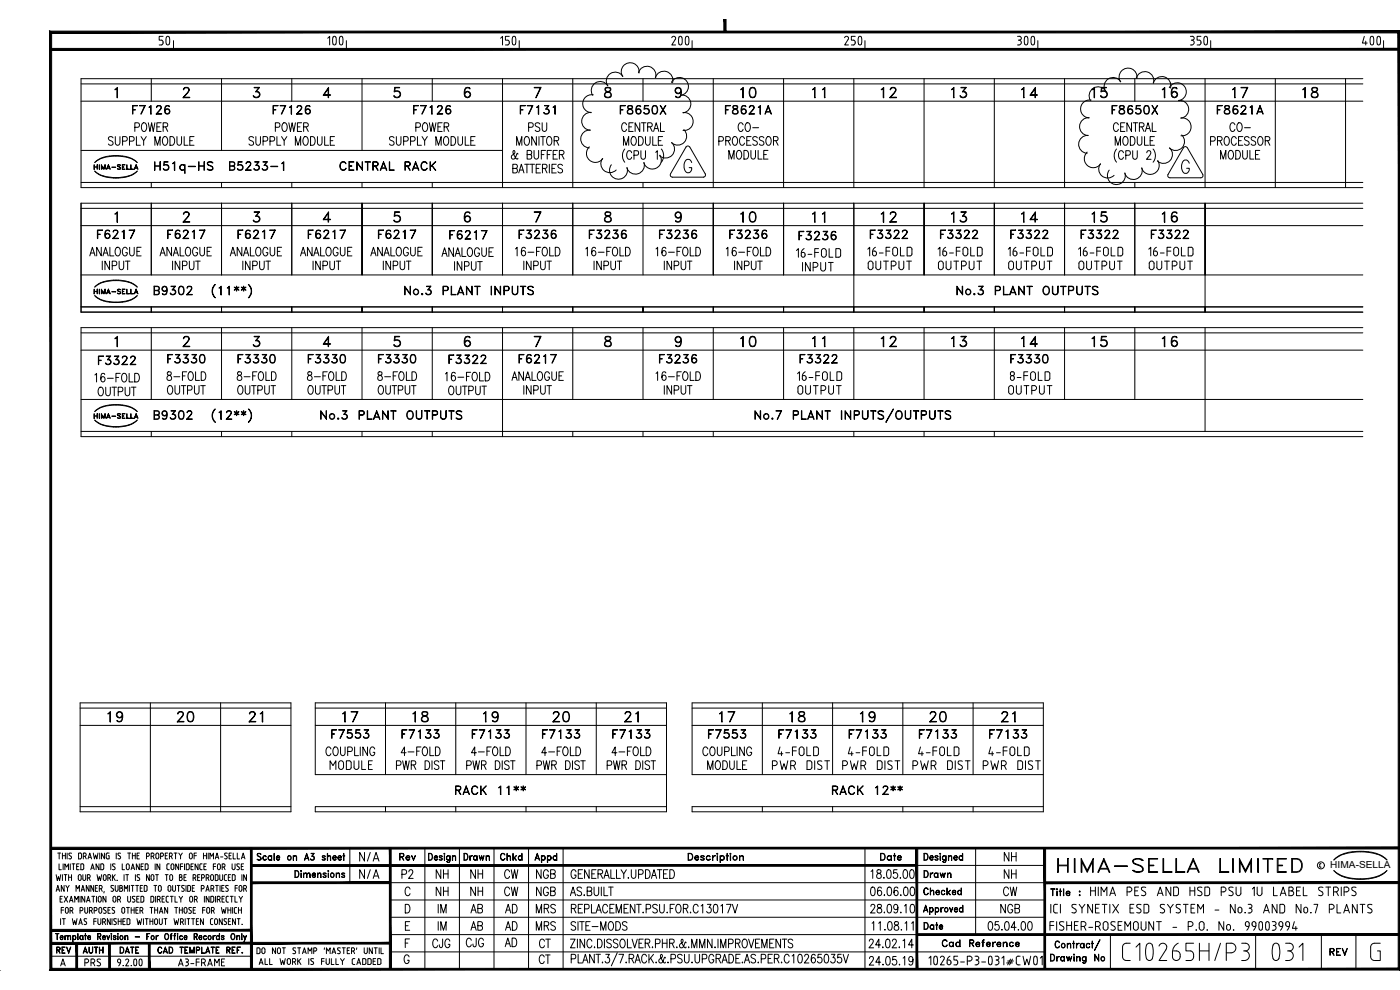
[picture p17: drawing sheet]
<svg xmlns="http://www.w3.org/2000/svg" width="420mm" height="297mm" viewBox="0 0 420 297" stroke-linecap="round" stroke-linejoin="round" font-family="sans-serif">
<defs><g id="words">
<g font-size="11.5">
<text x="42.7" y="16.9">50</text>
<text x="92.8" y="16.9">100</text>
<text x="146.8" y="16.9">150</text>
<text x="196.5" y="16.9">200</text>
<text x="250.5" y="16.9">250</text>
<text x="300.2" y="16.9">300</text>
<text x="354.2" y="16.9">350</text>
<text x="404.3" y="16.9">400</text>
</g>
<text font-size="7.5" x="316.4" y="262.8">HIMA-SELLA LIMITED</text>
<text font-size="7.1" x="45.5" y="53.3">H51q-HS</text>
<g font-size="6.6">
<text x="221.5" y="30.7">10</text>
<text x="243.1" y="30.7">11</text>
<text x="263.5" y="30.7">12</text>
<text x="284.7" y="30.7">13</text>
<text x="305.9" y="30.7">14</text>
<text x="327" y="30.7">15</text>
<text x="347.8" y="30.7">16</text>
<text x="369" y="30.7">17</text>
<text x="390.2" y="30.7">18</text>
</g>
<g font-size="6.2">
<text x="38.8" y="35.6">F7126</text>
<text x="81.1" y="35.6">F7126</text>
<text x="123.1" y="35.6">F7126</text>
<text x="155.2" y="35.6">F7131</text>
<text x="185.2" y="35.6">F8650X</text>
<text x="217" y="35.6">F8621A</text>
<text x="332.7" y="35.6">F8650X</text>
<text x="364.4" y="35.6">F8621A</text>
<text x="152.4" y="49">&amp; BUFFER</text>
<text x="218" y="49">MODULE</text>
<text x="365.5" y="49">MODULE</text>
<text x="221.5" y="67.7">10</text>
<text x="243.1" y="67.7">11</text>
<text x="263.5" y="67.7">12</text>
<text x="284.7" y="67.7">13</text>
<text x="305.9" y="67.7">14</text>
<text x="327" y="67.7">15</text>
<text x="347.8" y="67.7">16</text>
<text x="238.8" y="73.4">F3236</text>
<text x="221.5" y="105.1">10</text>
<text x="243.1" y="105.1">11</text>
<text x="263.5" y="105.1">12</text>
<text x="284.7" y="105.1">13</text>
<text x="305.9" y="105.1">14</text>
<text x="327" y="105.1">15</text>
<text x="347.8" y="105.1">16</text>
<text x="28.6" y="110.8">F3322</text>
<text x="133.7" y="110.4">F3322</text>
<text x="49.4" y="119.6">OUTPUT</text>
<text x="70.6" y="119.6">OUTPUT</text>
<text x="91.4" y="119.6">OUTPUT</text>
<text x="112.5" y="119.6">OUTPUT</text>
<text x="238.5" y="119.6">OUTPUT</text>
<text x="302" y="119.6">OUTPUT</text>
<text x="31.4" y="217.7">19</text>
<text x="52.2" y="217.7">20</text>
<text x="73.7" y="217.7">21</text>
<text x="102" y="217.7">17</text>
<text x="123.1" y="217.7">18</text>
<text x="144.3" y="217.7">19</text>
<text x="165.1" y="217.7">20</text>
<text x="186.6" y="217.7">21</text>
<text x="215.2" y="217.7">17</text>
<text x="236" y="217.7">18</text>
<text x="257.2" y="217.7">19</text>
<text x="278" y="217.7">20</text>
<text x="299.5" y="217.7">21</text>
<text x="98.1" y="232.1">MODULE</text>
<text x="231.1" y="232.1">PWR DIST</text>
<text x="251.9" y="232.1">PWR DIST</text>
<text x="273" y="232.1">PWR DIST</text>
<text x="294.2" y="232.1">PWR DIST</text>
<text x="106.9" y="259.6">N/A</text>
<text x="300.6" y="259.6">NH</text>
<text x="106.9" y="264.9">N/A</text>
<text x="119.6" y="264.9">P2</text>
<text x="130.2" y="264.9">NH</text>
<text x="140.4" y="264.9">NH</text>
<text x="150.6" y="264.9">CW</text>
<text x="160.2" y="264.9">NGB</text>
<text x="300.6" y="264.9">NH</text>
<text x="140.4" y="280.5">AB</text>
<text x="151" y="280.5">AD</text>
<text x="160.2" y="280.5">MRS</text>
<text x="139" y="285.4">CJG</text>
<text x="150.6" y="285.4">AD</text>
<text x="160.9" y="285.7">CT</text>
</g>
<g font-size="5.7">
<text x="39.5" y="40.6">POWER</text>
<text x="81.8" y="40.6">POWER</text>
<text x="123.8" y="40.6">POWER</text>
<text x="157.7" y="40.6">PSU</text>
<text x="185.6" y="40.6">CENTRAL</text>
<text x="220.5" y="40.6">CO-</text>
<text x="333.4" y="40.6">CENTRAL</text>
<text x="368.3" y="40.6">CO-</text>
<text x="31.8" y="44.8">SUPPLY MODULE</text>
<text x="73.7" y="44.8">SUPPLY MODULE</text>
<text x="116.1" y="44.8">SUPPLY MODULE</text>
<text x="154.2" y="44.8">MONITOR</text>
<text x="186.3" y="44.8">MODULE</text>
<text x="214.8" y="44.8">PROCESSOR</text>
<text x="333.7" y="44.8">MODULE</text>
<text x="362.3" y="44.8">PROCESSOR</text>
<text x="68.1" y="52.2">B5233-1</text>
<text x="101.2" y="52.2">CENTRAL RACK</text>
<text x="26.1" y="78">ANALOGUE</text>
<text x="28.2" y="72.7">F6217</text>
<text x="47.3" y="78">ANALOGUE</text>
<text x="49.4" y="72.7">F6217</text>
<text x="68.1" y="78">ANALOGUE</text>
<text x="70.6" y="72.7">F6217</text>
<text x="89.3" y="78">ANALOGUE</text>
<text x="91.7" y="72.7">F6217</text>
<text x="110.4" y="78">ANALOGUE</text>
<text x="112.5" y="72.7">F6217</text>
<text x="134.1" y="73">F6217</text>
<text x="153.8" y="78">16-FOLD</text>
<text x="154.9" y="72.7">F3236</text>
<text x="175" y="78">16-FOLD</text>
<text x="176" y="72.7">F3236</text>
<text x="196.1" y="78">16-FOLD</text>
<text x="196.8" y="72.7">F3236</text>
<text x="217" y="78">16-FOLD</text>
<text x="218" y="72.7">F3236</text>
<text x="260.4" y="72.7">F3322</text>
<text x="281.5" y="72.7">F3322</text>
<text x="302.3" y="72.7">F3322</text>
<text x="323.5" y="72.7">F3322</text>
<text x="344.7" y="72.7">F3322</text>
<text x="29.6" y="82.2">INPUT</text>
<text x="50.8" y="82.2">INPUT</text>
<text x="72" y="82.2">INPUT</text>
<text x="135.5" y="82.2">INPUT</text>
<text x="156.3" y="82.2">INPUT</text>
<text x="219.4" y="82.2">INPUT</text>
<text x="239.9" y="82.5">INPUT</text>
<text x="259.6" y="82.2">OUTPUT</text>
<text x="280.8" y="82.2">OUTPUT</text>
<text x="302" y="82.2">OUTPUT</text>
<text x="322.8" y="82.2">OUTPUT</text>
<text x="344" y="82.2">OUTPUT</text>
<text x="120.6" y="89.6">No.3 PLANT INPUTS</text>
<text x="286.5" y="89.6">No.3 PLANT OUTPUTS</text>
<text x="49.4" y="110.1">F3330</text>
<text x="70.6" y="110.1">F3330</text>
<text x="91.7" y="110.1">F3330</text>
<text x="112.5" y="110.1">F3330</text>
<text x="154.9" y="110.1">F6217</text>
<text x="196.8" y="110.1">F3236</text>
<text x="239.2" y="110.1">F3322</text>
<text x="302.3" y="110.1">F3330</text>
<text x="27.5" y="115.7">16-FOLD</text>
<text x="28.6" y="119.9">OUTPUT</text>
<text x="49.4" y="115.4">8-FOLD</text>
<text x="70.2" y="115.4">8-FOLD</text>
<text x="91.4" y="115.4">8-FOLD</text>
<text x="112.5" y="115.4">8-FOLD</text>
<text x="132.6" y="115.4">16-FOLD</text>
<text x="133.7" y="119.6">OUTPUT</text>
<text x="152.8" y="115.4">ANALOGUE</text>
<text x="196.1" y="115.4">16-FOLD</text>
<text x="302.3" y="115.4">8-FOLD</text>
<text x="95.2" y="127">No.3 PLANT OUTPUTS</text>
<text x="97" y="227.9">COUPLING</text>
<text x="98.8" y="222.6">F7553</text>
<text x="119.6" y="227.9">4-FOLD</text>
<text x="119.6" y="222.6">F7133</text>
<text x="140.8" y="222.6">F7133</text>
<text x="140.8" y="227.9">4-FOLD</text>
<text x="161.6" y="227.9">4-FOLD</text>
<text x="161.9" y="222.6">F7133</text>
<text x="182.7" y="227.9">4-FOLD</text>
<text x="183.1" y="222.6">F7133</text>
<text x="209.9" y="227.9">COUPLING</text>
<text x="211.7" y="222.6">F7553</text>
<text x="232.5" y="227.9">4-FOLD</text>
<text x="232.8" y="222.6">F7133</text>
<text x="253.6" y="227.9">4-FOLD</text>
<text x="254" y="222.6">F7133</text>
<text x="274.8" y="227.9">4-FOLD</text>
<text x="275.2" y="222.6">F7133</text>
<text x="296" y="227.9">4-FOLD</text>
<text x="296" y="222.6">F7133</text>
<text x="118.2" y="232.1">PWR DIST</text>
<text x="139.3" y="232.1">PWR DIST</text>
<text x="160.2" y="232.1">PWR DIST</text>
<text x="181.3" y="232.1">PWR DIST</text>
<text x="211.3" y="232.1">MODULE</text>
<text x="135.8" y="239.5">RACK 11**</text>
<text x="249.1" y="239.5">RACK 12**</text>
<text x="130.2" y="269.9">NH</text>
<text x="140.4" y="269.9">NH</text>
<text x="150.6" y="269.9">CW</text>
<text x="160.2" y="269.9">NGB</text>
<text x="300.2" y="269.9">CW</text>
<text x="326.3" y="269.9">HIMA PES AND HSD PSU 1U LABEL STRIPS</text>
<text x="130.5" y="275.2">IM</text>
<text x="140.4" y="275.2">AB</text>
<text x="151" y="275.2">AD</text>
<text x="160.2" y="275.2">MRS</text>
<text x="299.5" y="275.2">NGB</text>
<text x="135.1" y="280.5" transform="rotate(-90 135.1 280.5)">IM</text>
<text x="129.1" y="285.4">CJG</text>
<text x="160.9" y="290.3">CT</text>
</g>
<g font-size="5.3">
<text x="119.2" y="259.3">Rev</text>
<text x="138.3" y="259.3">Drawn</text>
<text x="149.2" y="259.3">Chkd</text>
<text x="263.5" y="259.3">Date</text>
<text x="276.2" y="269.9">Checked</text>
<text x="276.6" y="264.6">Drawn</text>
<text x="276.6" y="280.1">Date</text>
<text x="281.9" y="285.4">Cad Reference</text>
<text x="398.3" y="287.9">REV</text>
<text x="24.7" y="291">PRS</text>
<text x="52.6" y="291">A3-FRAME</text>
</g>
<g font-size="4.9">
<text x="16.2" y="287.2">REV</text>
<text x="24" y="287.2">AUTH</text>
<text x="35.3" y="287.2">DATE</text>
</g>
<text font-size="2.9" x="399.2" y="260.6">HIMA-SELLA</text>
</g></defs>
<!-- layer: 00-DRG_FRAME -->
<g fill="none" stroke="#000" stroke-width=".3">
<path d="M17.3 256h.9M17.7 259.2v1.7h.7M17.8 256v1.7M18.7 256v1.7M18.7 256.7h.9M18.9 259.2v1.7M19.6 256v1.7M20.2 256v1.7M21.1 259.2v1.7M21.5 256l-.5-.1-.3 .3v.3l.6 .4a.46 .46 0 0 1 0 .7 .46 .46 0 0 1-.6 0M21.6 259.2h.9M22 259.2v1.7"/>
<path d="M23 260h.5M23.7 259.2h-.7v1.7h.7M24.4 256.3l-.1-.3h-.7v1.7l.8-.2 .1-1.2M24.8 259.2l.3 .4v1.2l-.8 .1v-1.7h.5M25 256.9h.4a.49 .49 0 0 0 .5-.5 .49 .49 0 0 0-.5-.4h-.4v1.7M25.5 256.9l.4 .8M26.4 257.7l.5-1.7 .6 1.7M26.6 257.2h.7M28 256l.3 1.7 .4-1.2 .4 1.2 .3-1.7M29.7 259.2v1.7l-.9-1.7v1.7M29.9 256v1.7M30.8 259.2l.3 .4v1.2l-.9 .1v-1.7h.6"/>
<path d="M31.3 256v1.7l-.8-1.7v1.7M31.9 256.3v1.2l.9 .2v-1h-.3M32.8 256h-.8l-.1 .3M33.3 259.2v1.7M34 259.9l.4 .3M34.6 259.3h-.8l.1 .6M34.9 256v1.7M36.2 256l-.5-.1-.3 .3 .1 .3 .5 .4a.46 .46 0 0 1 .1 .7 .46 .46 0 0 1-.7 0M36.7 259.2v1.7h.7M38.3 256h.9M38.8 256v1.7M39.7 256v1.7"/>
<path d="M39.7 256.7h.9M40.6 256v1.7M41.1 256.7h.6M41.8 259.2v1.7l-.9-1.7v1.7M41.8 256h-.7v1.7h.7M42.3 260h.6M43 259.2h-.7v1.7h.7M44 256.9h.4a.49 .49 0 0 0 .4-.5 .49 .49 0 0 0-.4-.4h-.4v1.7M44.1 259.2l.4 .4-.1 1.2-.8 .1v-1.7h.5M45.4 256.9h.4a.49 .49 0 0 0 .4-.5 .49 .49 0 0 0-.4-.4h-.4v1.7M45.9 256.9l.3 .8M46.6 259.2v1.7"/>
<path d="M47 256l.6 .2v1.3a.41 .41 0 0 1-.4 .2 .41 .41 0 0 1-.4-.2v-1.1zM48 259.2v1.7l-.9-1.7v1.7M48.2 256.9h.4a.49 .49 0 0 0 .5-.5 .49 .49 0 0 0-.5-.4h-.4v1.7M49.6 256.7h.5M50.3 256h-.7v1.7h.7M50.4 259.2l-.3 .2v1.2l.2 .3h.5M50.4 259.2h.4M50.8 256.9h.5M51.3 255.9a.5 .5 0 0 1 .4 .5 .5 .5 0 0 1-.4 .5M51.3 256h-.5v1.7M51.4 256.9l.3 .8M52.2 256h.9"/>
<path d="M52.7 256v1.7M53.6 259.2v1.7l-.9-1.7v1.7M53.7 256l.5 .7v1M54.1 260h.7M54.7 256l-.5 .7M54.8 259.2h-.7v1.7M55.4 259.2v1.7M56.4 259.2l.4 .4-.1 1.2-.8 .1v-1.7h.5M57 256l.6 .2v1.3a.41 .41 0 0 1-.3 .2 .41 .41 0 0 1-.4-.2l-.1-1.1zM57.3 260h.5M58 259.2h-.7v1.7h.7M58.3 256.7h.6"/>
<path d="M58.9 256h-.6v1.7M59.4 259.2v1.7l-.9-1.7v1.7M60.3 259.2l-.3 .2v1.2l.1 .3h.6M60.3 259.2h.4M61.1 256v1.7M61.1 256.7h.9M61.2 260h.5M61.9 259.2h-.7v1.7h.7M62 256v1.7M62.5 256v1.7M63 257.7v-1.7l.5 .9 .6-.9v1.7M64 260h.7"/>
<path d="M64.6 257.7l.5-1.7 .6 1.7M64.7 259.2h-.7v1.7M64.8 257.2h.7M66.1 259.7v-.3a.41 .41 0 0 0-.4-.2 .41 .41 0 0 0-.4 .2v1.1M66.1 259.7v.8M66.2 257.1h.7M67.1 259.2a.5 .5 0 0 1 .4 .5 .5 .5 0 0 1-.4 .5M67.1 259.2h-.4v1.7M68.2 256l-.5-.1-.3 .3 .1 .3 .5 .4a.46 .46 0 0 1 .1 .7 .46 .46 0 0 1-.7 0M68.7 256.7h.6M69.4 256h-.7v1.7h.7M69.7 259.2v1.3"/>
<path d="M70 256v1.7h.7M70.5 259.2v1.3M71.2 256v1.7h.7M71.2 259.9l.5 .3M71.9 259.3h-.7v.6M72.4 260h.5M72.5 257.7l.5-1.7 .5 1.7M72.6 257.2h.7M73.1 259.2h-.7v1.7h.7M77.3 256.1l.6-.1 .5 .3-.5-.2-.6 .2v.4l.8 .4 .3 .4v.3l-.5 .3-.7-.3 .4 .2 .7-.2-.1-.5-.9-.6zM79.1 256.8l.5-.1 .3 .3-.2-.1a.54 .54 0 0 0-.7 .5 .54 .54 0 0 0 .7 .5l.2-.1a.65 .65 0 0 1-1 0 .65 .65 0 0 1 .2-1zM80.7 256.8l.4-.1 .4 .3-.4-.2a.59 .59 0 0 0-.6 .6 .59 .59 0 0 0 .6 .6l.4-.2a.65 .65 0 0 1-1.1 0 .65 .65 0 0 1 .3-1z"/>
<path d="M81.5 256.7l.1 1.4zM82.2 256l.1 2.1zM83 257.3h.9l-.1-.4a.54 .54 0 0 0-.8 .5 .54 .54 0 0 0 .8 .5l.1-.1a.59 .59 0 0 1-.8 .1 .59 .59 0 0 1-.1-.9 .59 .59 0 0 1 .9-.1v.5h-.9M88 256.7l.1 1.4zM88.3 256.8h.6l.1 1.3-.1-1.2-.4-.1-.4 .3zM91.5 257.6h1.1M91.6 257.5h.9M92 256l.7 2.1-.7-1.8-.6 1.8zM93.2 257.8l.3 .2M93.7 256.8a.64 .64 0 0 1 .7 .5 .64 .64 0 0 1-.5 .8 .64 .64 0 0 1-.7-.4l.1 .2a.61 .61 0 0 0 1-.3M93.9 256.9l.4 .5-.4 .6M94.2 256.1l-.9-.1h1l-.6 .9"/>
<path d="M94.2 256l-.6 .9 .5 .1 .2 .3M96.8 257.9h.7M96.8 257.1l.8 .6-.3 .4-.6-.3 .2 .2M96.8 256.9h.7M96.9 256.8v.4M97.5 256.8l.1 .2-.3-.3-.6 .3 .8 .6M97.5 257.5v.5M98.2 256l.1 2.1zM98.6 256.8h.6l.1 1.3-.2-1.2-.4-.1-.4 .3zM99.9 257.3h.9l-.1-.4a.54 .54 0 0 0-.8 .5 .54 .54 0 0 0 .8 .5l.2-.1a.6 .6 0 0 1-.8 .1 .6 .6 0 0 1-.1-.9 .6 .6 0 0 1 .8-.1l.1 .5h-1M101.5 257.3h.9l-.1-.4a.55 .55 0 0 0-.8 .5 .55 .55 0 0 0 .8 .5l.1-.1a.6 .6 0 0 1-.8 .1 .6 .6 0 0 1-.1-.9 .6 .6 0 0 1 .9-.1v.5h-.9M102.9 256.7l.6 .1z"/>
<path d="M103.1 256l.1 2.1zM105 254.5v10.3M127.5 254.5v36.3M128.6 256a1.05 1.05 0 0 1 1.2 1.1 1.05 1.05 0 0 1-1.2 1zM128.7 256.1a.95 .95 0 0 1 1 1 .95 .95 0 0 1-1 .9zM130.4 257.3h.8l-.1-.4a.54 .54 0 0 0-.7 .5 .54 .54 0 0 0 .7 .5l.2-.1a.59 .59 0 0 1-.8 0 .59 .59 0 0 1-.1-.8 .59 .59 0 0 1 .8-.1l.1 .5h-.9M131.9 257.1l.8 .6-.3 .4-.6-.3 .2 .2M131.9 256.9h.8M132 256.8v.4M132.6 256.8l.1 .2-.3-.3-.6 .3 .9 .6M132.6 257.5v.5M133.2 256.1l.3 .1-.2 .1z"/>
<path d="M133.3 256.1h.1M133.3 256.7l.1 1.4zM134.2 256.8l.5-.1 .3 .3-.3-.2a.59 .59 0 0 0-.6 .6 .59 .59 0 0 0 .6 .6l.3-.2a.65 .65 0 0 1-1 0 .65 .65 0 0 1 .2-1zM135 256.7v1.8l-.6 .3-.3-.3 .4 .2 .4-.2zM135.8 256.7v1.4zM136.1 256.8h.6l.1 1.3-.2-1.2-.3-.1-.5 .3zM137.9 254.5v36.3M148.3 254.5v36.3M158.6 254.5v36.3M160.7 257.6h1.1M160.8 257.5h.9M161.2 256l.7 2.1-.7-1.8-.7 1.8z"/>
<path d="M162.5 256.7l.1 2.1zM162.8 256.8a.63 .63 0 0 1 .8 .2 .63 .63 0 0 1-.2 .9 .63 .63 0 0 1-.8-.1l.3 .2a.59 .59 0 0 0 .7-.6 .59 .59 0 0 0-.7-.6l-.3 .2zM164.3 256.7l.1 2.1zM164.5 256.8a.63 .63 0 0 1 .8 .2 .63 .63 0 0 1-.1 .9 .63 .63 0 0 1-.8-.1l.3 .2a.59 .59 0 0 0 .6-.6 .59 .59 0 0 0-.6-.6l-.3 .2zM166.2 256.8l.5-.1 .3 .3-.3-.2a.59 .59 0 0 0-.7 .6 .59 .59 0 0 0 .7 .6l.3-.2a.66 .66 0 0 1-1 0 .66 .66 0 0 1 .2-1zM167 256l.1 2.1zM169 254.5v36.3M206.5 256h.7a1.1 1.1 0 0 1 .7 1.1 1.1 1.1 0 0 1-.7 1h-.7zM206.6 256.1a1.02 1.02 0 0 1 1.2 .5 1.02 1.02 0 0 1-.3 1.3l-.9 .1zM208.6 257.3h1v-.2a.55 .55 0 0 0-.8-.1 .55 .55 0 0 0 0 .8 .55 .55 0 0 0 .8-.1 .67 .67 0 0 1-1.2 0 .67 .67 0 0 1 .6-1l.6 .2 .1 .5h-1.1M210.4 257.9h.9M210.4 257.1l1 .6-.4 .4-.7-.3 .2 .2"/>
<path d="M210.4 256.9h.9M210.5 256.8v.4M211.2 256.8l.2 .2-.4-.3-.7 .3 1 .6M211.2 257.5v.5M212 257l.7-.3 .3 .4a.55 .55 0 0 0-.8-.1 .55 .55 0 0 0 0 .8 .55 .55 0 0 0 .8-.1 .58 .58 0 0 1-.7 .4 .58 .58 0 0 1-.3-.8zM213.8 256.7l.1 1.4zM214.2 256.8l.5-.1-.8 .6zM215.1 256.1l.3 .1-.2 .1zM215.2 256.1h.1M215.2 256.7l.1 1.4zM216.1 256.7l.1 2.1zM216.2 257a.66 .66 0 0 1 1-.1 .66 .66 0 0 1 0 1 .66 .66 0 0 1-1-.1l.4 .2a.6 .6 0 0 0 .7-.6 .6 .6 0 0 0-.7-.6z"/>
<path d="M217.9 256.7l.7 .1zM218.2 256l.1 2.1zM219.1 256.1l.3 .1-.2 .1zM219.2 256.1h.1M219.2 256.7l.1 1.4zM221.9 256.7l.1 1.4zM222 257.1l.5-.4 .5 .1 .1 1.3-.2-1.2-.4-.1zM259.6 254.5v36.3M275.1 259.7h38.4M277.3 256a1.05 1.05 0 0 1 1.2 1.1 1.05 1.05 0 0 1-1.2 1zM277.4 256.1a.95 .95 0 0 1 1.1 1 .95 .95 0 0 1-1.1 .9zM279.1 257.3h.9l-.1-.4a.54 .54 0 0 0-.8 .5 .54 .54 0 0 0 .8 .5l.2-.1a.59 .59 0 0 1-.9 .1 .59 .59 0 0 1 0-.9 .59 .59 0 0 1 .8-.1l.1 .5h-1"/>
<path d="M280.7 257.9h.7M280.7 257.1l.8 .6-.3 .4-.6-.3 .2 .2M280.7 256.9h.7M280.8 256.8v.4M281.3 256.8l.2 .2-.3-.3-.6 .3 .8 .6M281.3 257.5v.5M282 256.1l.3 .1-.2 .1zM282.1 256.1h.1M282.1 256.7l.1 1.4zM283.1 256.8l.4-.1 .3 .3-.3-.2a.59 .59 0 0 0-.6 .6 .59 .59 0 0 0 .6 .6l.3-.2a.65 .65 0 0 1-1 0 .65 .65 0 0 1 .3-1zM283.8 256.7v1.8l-.5 .3-.4-.3 .4 .2 .5-.2zM284.6 256.7l.1 1.4z"/>
<path d="M285 256.8h.6v1.3l-.1-1.2-.4-.1-.4 .3zM286.3 257.3h.9l-.1-.4a.54 .54 0 0 0-.8 .5 .54 .54 0 0 0 .8 .5l.2-.1a.6 .6 0 0 1-.8 .1 .6 .6 0 0 1-.1-.8 .6 .6 0 0 1 .8-.2l.1 .5h-1M288.1 256.8l.4-.1 .3 .3-.3-.2a.59 .59 0 0 0-.6 .6 .59 .59 0 0 0 .6 .6l.3-.2a.65 .65 0 0 1-1 0 .65 .65 0 0 1 .3-1zM288.8 256l.1 2.1zM292.8 254.5v25.9M396.5 259.2h-.4l-.1 .7 .5 .3M402.6 256.4a16.2 16.2 0 0 1 11.4 0M402.6 256.4l-2.3 1.6M413.1 256.2l1.7 .7 1.4 1.1-2.2-1.6M413.2 256.3a15.1 15.1 0 0 0-12.4 1.3l-.5 .4M16.8 262.4l.4 1.8 .3-1.2 .4 1.2 .3-1.8M16.8 267.4l.6-1.7 .5 1.7"/>
<path d="M17 267h.7M18 269.7h.6M18.2 275.6v1.8M18.4 273.1h.7M18.7 275.6h.9M18.7 262.4v1.8M18.7 268.9h-.7v1.8h.7M19.1 272.3h-.7v1.7M19.2 275.6v1.8M19.2 265.7v1.7l-.8-1.7v1.7M19.2 262.4h.9M19.3 268.9l1 1.8"/>
<path d="M19.5 260.9v-1.7l.5 1 .6-1v1.7M19.7 262.4v1.8M19.7 265.7l.6 .8v.9M19.8 272.3l.6 .2v1.3a.41 .41 0 0 1-.3 .2 .41 .41 0 0 1-.4-.2l-.1-1zM20.3 268.9l-1 1.8M20.6 262.4v1.8M20.6 263.2h.9M20.8 265.7l-.5 .8M20.8 270.7l.6-1.8 .5 1.8M21 273.2h.5a.49 .49 0 0 0 .4-.4 .49 .49 0 0 0-.4-.5h-.5v1.7M21 270.2h.7M21.5 262.4v1.8"/>
<path d="M21.5 273.2l.4 .8M21.7 275.6l.4 1.8 .3-1.2 .4 1.2 .3-1.8M22.4 270.7v-1.8l.6 1 .5-1v1.8M22.8 267.4v-1.7l.5 1 .5-1v1.7M23.6 277.4l.6-1.8 .5 1.8M23.7 262.5l.6 .2v1.2a.41 .41 0 0 1-.4 .3 .41 .41 0 0 1-.3-.3l-.1-1zM23.8 276.9h.7M24 268.9v1.8M24 273.2h.5a.49 .49 0 0 0 .4-.4 .49 .49 0 0 0-.4-.5h-.5v1.7M24.4 267.4l.5-1.7 .5 1.7M24.5 267h.7M24.9 262.4v1.5a.41 .41 0 0 0 .4 .3 .41 .41 0 0 0 .4-.3v-1.5"/>
<path d="M25.4 268.9v1.8l-.8-1.8v1.8M25.4 272.3l.1 1.5a.41 .41 0 0 0 .4 .2 .41 .41 0 0 0 .4-.2v-1.5M25.8 276.6a.46 .46 0 0 1 .1 .7 .46 .46 0 0 1-.7 0M26 270.7l.5-1.8 .5 1.8M26 275.7l-.5-.1-.3 .3 .1 .3 .6 .4M26.1 270.2h.7M26.6 262.4a.5 .5 0 0 1 .5 .5 .5 .5 0 0 1-.5 .5h-.4M26.6 262.4h-.4v1.8M26.7 265.7v1.7l-.8-1.7v1.7M26.7 263.4l.4 .8M26.8 273.2h.5a.49 .49 0 0 0 .4-.4 .49 .49 0 0 0-.4-.5h-.5v1.7M27.2 260.9l.6-1.7 .5 1.7"/>
<path d="M27.4 273.2l.3 .8M27.4 260.5h.7M27.6 268.9h.8M28 268.9v1.8M28.1 265.7v1.7l-.8-1.7v1.7M28.2 276.4h.7M28.3 273.2h.4M28.6 266.5h.5M28.7 272.3a.5 .5 0 0 1 .4 .5 .5 .5 0 0 1-.4 .4M28.7 272.3h-.4v1.7M28.9 275.6h-.7v1.8M29 268.9v1.8"/>
<path d="M29.1 262.4l.4 1.8 .3-1.2 .4 1.2 .3-1.8M29.3 265.7h-.7v1.7h.7M29.4 275.6v1.6a.41 .41 0 0 0 .4 .2 .41 .41 0 0 0 .4-.2l.1-1.6M29.7 269l.6 .2v1.2a.41 .41 0 0 1-.4 .3 .41 .41 0 0 1-.4-.3v-1zM29.8 266.7h.4a.5 .5 0 0 0 .5-.5 .5 .5 0 0 0-.5-.5h-.4v1.7M29.9 272.3l.6 .2v1.3a.41 .41 0 0 1-.4 .2 .41 .41 0 0 1-.4-.2v-1zM30.3 266.7l.4 .7M30.8 276.6h.4a.5 .5 0 0 0 .5-.5 .5 .5 0 0 0-.5-.5h-.4v1.8M31.2 262.5l.6 .2v1.2a.41 .41 0 0 1-.4 .3 .41 .41 0 0 1-.4-.3v-1zM31.3 267.4l-.1 .5M31.3 273l.4 .2M31.3 276.6l.4 .8"/>
<path d="M31.7 273.3a.46 .46 0 0 1 0 .6 .46 .46 0 0 1-.6 0M31.8 268.9v1.8l-.9-1.8v1.8M31.9 272.4h-.7v.6M32.4 273.1h.5M32.8 262.4a.5 .5 0 0 1 .4 .5 .5 .5 0 0 1-.4 .5h-.4M32.8 262.4h-.4v1.8M32.9 263.4l.3 .8M33.1 275.6v1.8l-.9-1.8v1.8M33.1 272.3h-.7v1.7h.7M33.3 267.3l.4 .1M33.6 275.6v1.8M33.7 262.4v1.8"/>
<path d="M34 263.1l.6 1.1M34.1 265.7h-.5l-.3 .2 .1 .3 .7 .7-.4 .5M34.1 269l.6 .2v1.2a.41 .41 0 0 1-.4 .3 .41 .41 0 0 1-.3-.3l-.1-1zM34.3 276.3l.4 .3a.46 .46 0 0 1 .1 .7 .46 .46 0 0 1-.7 0M34.4 260.2a.47 .47 0 0 1 0 .6 .47 .47 0 0 1-.6 .1M34.4 272.4l-.5-.1-.3 .2 .1 .3 .5 .5a.46 .46 0 0 1 .1 .6 .46 .46 0 0 1-.7 0M34.6 265.7v1.5a.41 .41 0 0 0 .4 .2 .41 .41 0 0 0 .4-.2v-1.5M34.6 262.4l-.9 1M34.9 275.7h-.7l.1 .6M35.3 269.9h.4a.49 .49 0 0 0 .5-.5 .49 .49 0 0 0-.4-.5h-.5v1.8M35.5 275.6v1.8M35.5 276.4h.8"/>
<path d="M35.8 269.9l.4 .8M35.9 265.7l.8 .2v.4l-.3 .2a.5 .5 0 0 1 .4 .4 .5 .5 0 0 1-.4 .5h-.5zM35.9 266.5h.5M36.3 275.6v1.8M36.8 272.3l.6 .2v1.3a.41 .41 0 0 1-.4 .2 .41 .41 0 0 1-.4-.2v-1zM36.9 276.4h.5M37.2 262.4v1.8M37.3 267.4v-1.7l.5 1 .5-1v1.7M37.6 275.6h-.7v1.8h.7M37.7 262.4h.9M37.9 260.5l.1 .2a.41 .41 0 0 0 .3 .2 .41 .41 0 0 0 .4-.2l.1-.2M37.9 260.5l.1-1.1a.41 .41 0 0 1 .3-.2 .41 .41 0 0 1 .4 .2l.1 1.1"/>
<path d="M38 272.3h.8M38.2 262.4v1.8M38.3 268.9l.1 1.5a.41 .41 0 0 0 .3 .3 .41 .41 0 0 0 .4-.3l.1-1.5M38.4 272.3v1.7M38.6 277.4l.4-.4-.1-1.2-.8-.2v1.8h.6M38.8 265.7v1.7M39.3 260.9l.6-1.7 .5 1.7M39.4 272.3v1.7M39.4 265.7h.8M39.4 273.1h.9M39.5 260.5h.7M39.8 265.7v1.7"/>
<path d="M40.3 272.3v1.7M40.5 269l-.5-.1-.3 .3 .1 .3 .5 .4a.46 .46 0 0 1 .1 .7 .46 .46 0 0 1-.7 0M40.6 262.4v1.8M40.7 265.7h.9M40.8 273.1h.5M41 269.7h.6M41.1 275.6l.4 1.8 .3-1.2 .4 1.2 .3-1.8M41.1 265.7v1.7M41.3 263.1l.4 .3a.46 .46 0 0 1 .1 .7 .46 .46 0 0 1-.7 0M41.5 272.3h-.7v1.7h.7M41.8 268.9h-.8v1.8h.8M41.9 262.5h-.7l.1 .6"/>
<path d="M42 273.2h.4a.49 .49 0 0 0 .5-.4 .49 .49 0 0 0-.4-.5h-.5v1.7M42.1 266.5h.5M42.3 268.9l.8 .2-.1 1.5-.7 .1zM42.5 273.2l.4 .8M42.8 265.7h-.7v1.7h.7M43.1 275.6v1.8M43.6 275.6h.9M43.8 267.4l.3-.4v-1.1l-.8-.2v1.7h.5M44 275.6v1.8M44.8 262.4v1.8l-.8-1.8v1.8M45 275.6v1.8M45 276.4h.9"/>
<path d="M45 272.3h.9M45.3 268.9l.8 .2-.1 1.5-.7 .1zM45.5 272.3v1.7M45.5 262.5l.6 .2v1.2a.41 .41 0 0 1-.3 .3 .41 .41 0 0 1-.4-.3l-.1-1zM45.9 275.6v1.8M46.2 265.7h.8M46.4 276.1l.1 1.1a.41 .41 0 0 0 .3 .2 .41 .41 0 0 0 .4-.2l.1-1.1M46.4 276.1l.1-.2a.41 .41 0 0 1 .3-.3 .41 .41 0 0 1 .4 .3l.1 .2M46.4 272.3v1.7M46.4 273.1h.9M46.6 265.7v1.7M46.7 268.9v1.8"/>
<path d="M46.7 262.4h.8M47.1 262.4v1.8M47.2 269.9h.5a.49 .49 0 0 0 .4-.5 .49 .49 0 0 0-.4-.5h-.5v1.8M47.3 272.3v1.7M47.5 266.2l.1-.3a.41 .41 0 0 1 .4-.2 .41 .41 0 0 1 .3 .2v1.3a.41 .41 0 0 1-.3 .2 .41 .41 0 0 1-.4-.2l-.1-.2M47.5 266.2v.8M47.8 269.9l.3 .8M47.8 275.6l.1 1.6a.41 .41 0 0 0 .3 .2 .41 .41 0 0 0 .4-.2l.1-1.6M47.8 274l.6-1.7 .5 1.7M48 273.5h.7M48.6 269.7h.6M49.2 275.6h.9"/>
<path d="M49.3 268.9h-.7v1.8h.7M49.6 262.4h.8M49.7 275.6v1.8M50 262.4v1.8M50.3 272.3v1.7l-.9-1.7v1.7M50.6 268.9l-.6 .1-.1 .3v1.2l.7 .2M50.6 265.7l.6 .2v1.3a.41 .41 0 0 1-.3 .2 .41 .41 0 0 1-.4-.2l-.1-1zM51.1 268.9h.9M51.3 260.5l.1 .2a.41 .41 0 0 0 .4 .2 .41 .41 0 0 0 .3-.2l.1-.2M51.3 260.5l.1-1.1a.41 .41 0 0 1 .4-.2 .41 .41 0 0 1 .3 .2l.1 1.1M51.5 268.9v1.8M51.8 262.9l-.1-.2a.41 .41 0 0 0-.3-.3 .41 .41 0 0 0-.4 .3v1.2a.41 .41 0 0 0 .4 .3 .41 .41 0 0 0 .3-.3l.1-.2"/>
<path d="M51.8 262.9v.8M51.8 265.7v1.3M52.2 275.6l.4 1.8 .3-1.2 .4 1.2 .3-1.8M52.4 272.3h.9M52.5 268.9v1.8h.7M52.7 265.7l-.1 1.5a.41 .41 0 0 1-.4 .2 .41 .41 0 0 1-.3-.2l-.1-.2M52.9 272.3v1.7M53.2 265.7h.8M53.6 265.7v1.7M53.7 268.9l.6 .8v1M53.8 272.3v1.7M53.8 273.1h.9"/>
<path d="M53.8 262.4l.8 .2v.4l-.3 .2a.52 .52 0 0 1 .4 .5 .52 .52 0 0 1-.4 .5h-.5zM53.8 263.2h.5M54.2 276.6h.4a.5 .5 0 0 0 .4-.5 .5 .5 0 0 0-.4-.5h-.4v1.8M54.7 276.6l.4 .8M54.7 272.3v1.7M54.8 268.9l-.5 .8M55.2 263.2h.5M55.3 265.7h-.5l-.3 .2 .1 .3 .5 .5a.46 .46 0 0 1 .1 .6 .46 .46 0 0 1-.7 0M55.5 272.3l.6 .2v1.3a.41 .41 0 0 1-.4 .2 .41 .41 0 0 1-.4-.2l-.1-1zM55.6 275.6v1.8M55.8 265.7v1.7M55.9 262.4h-.7v1.8h.7"/>
<path d="M56.1 275.6h.9M56.6 275.6v1.8M56.8 267.4l.4-.4-.1-1.1-.8-.2v1.7h.5M56.8 273l.5 .3a.46 .46 0 0 1 0 .6 .46 .46 0 0 1-.7 0M57.1 269l.6 .2v1.2a.41 .41 0 0 1-.3 .3 .41 .41 0 0 1-.4-.3l-.1-1zM57.5 272.4h-.8l.1 .6M57.5 275.6h.9M57.7 266.5h.5M58 275.6v1.8M58 273.1h.5M58.3 269.9h.5a.49 .49 0 0 0 .4-.5 .49 .49 0 0 0-.4-.5h-.5v1.8M58.4 262.4a.5 .5 0 0 1 .4 .5 .5 .5 0 0 1-.4 .5h-.4"/>
<path d="M58.4 262.4h-.4v1.8M58.4 265.7h-.7v1.7h.7M58.5 263.4l.3 .8M58.7 272.3h-.7v1.7h.7M58.9 269.9l.3 .8M58.9 276.4h.6M59.3 263.2h.5M59.6 275.6h-.7v1.8h.7M60 262.4h-.7v1.8h.7M60.4 266.7h.4a.5 .5 0 0 0 .5-.5 .5 .5 0 0 0-.4-.5h-.5v1.7M60.8 273.1h.7M60.9 262.4a.5 .5 0 0 1 .5 .5 .5 .5 0 0 1-.5 .5h-.4"/>
<path d="M60.9 262.4h-.4v1.8M61 275.6v1.8l-.8-1.8v1.8M61.3 268.9v1.8M61.5 272.3h-.7v1.7M61.8 267.4l.5-1.7 .5 1.7M62 267h.6M62.3 262.4a.5 .5 0 0 1 .4 .5 .5 .5 0 0 1-.4 .5h-.4M62.3 262.4h-.4v1.8M62.4 263.4l.3 .8M62.7 268.9v1.8l-.8-1.8v1.8M62.9 272.8l-.1-.3a.41 .41 0 0 0-.3-.2 .41 .41 0 0 0-.4 .2v1.3a.41 .41 0 0 0 .4 .2 .41 .41 0 0 0 .3-.2l.1-.3M62.9 272.8v.7"/>
<path d="M63.2 262.9l.1-.2a.41 .41 0 0 1 .3-.3 .41 .41 0 0 1 .4 .3v1.2a.41 .41 0 0 1-.4 .3 .41 .41 0 0 1-.3-.3l-.1-.2M63.2 262.9v.8M63.3 268.9l.8 .2-.1 1.5-.7 .1zM63.3 266.7h.4a.5 .5 0 0 0 .5-.5 .5 .5 0 0 0-.4-.5h-.5v1.7M63.5 273.2h.4a.49 .49 0 0 0 .4-.4 .49 .49 0 0 0-.4-.5h-.4v1.7M63.5 275.6l-.3 .4v1.2l.3 .2M63.5 275.6h.4M63.5 277.4h.4M63.8 266.7l.4 .7M64 273.2l.3 .8M64.4 276.1v1.1a.41 .41 0 0 0 .4 .2 .41 .41 0 0 0 .4-.2l.1-1.1M64.4 276.1v-.2a.41 .41 0 0 1 .4-.3 .41 .41 0 0 1 .4 .3l.1 .2"/>
<path d="M64.6 262.4l.8 .2-.1 1.5-.7 .1zM64.7 268.9v1.8M64.7 265.7h.8M65.1 265.7v1.7M65.2 269.9h.4a.49 .49 0 0 0 .5-.5 .49 .49 0 0 0-.4-.5h-.5v1.8M65.3 260.5v.2a.41 .41 0 0 0 .4 .2 .41 .41 0 0 0 .4-.2v-.2M65.7 269.9l.4 .8M66 262.4v1.5a.41 .41 0 0 0 .4 .3 .41 .41 0 0 0 .3-.3l.1-.2M66 265.7v1.7M66.4 272.3l.4 1.7 .4-1.1 .3 1.1 .4-1.7M66.5 266.5h.6M66.6 269.7h.6"/>
<path d="M66.7 260.2h.4M66.7 275.6v1.8l-.9-1.8v1.8M66.8 262.4v1.3M67.2 260.2l.3 .7M67.2 265.7h-.7v1.7h.7M67.3 268.9h-.7v1.8h.7M67.7 267.3l.5 .1M68 262.4l-.6 .2-.1 1.2 .2 .3 .5 .1M68 275.7l-.5-.1-.3 .3 .1 .3 .5 .4a.46 .46 0 0 1 .1 .7 .46 .46 0 0 1-.7 0M68.4 272.3v1.7M68.4 273.1h.9M68.5 265.7h-.5l-.3 .2 .1 .3 .7 .7-.3 .5"/>
<path d="M68.5 263.2h.5M68.5 276.4h.6M68.6 268.9l-.6 .1-.1 .3v1.2l.7 .2M69.1 268.9h.9M69.2 262.4h-.7v1.8h.7M69.3 275.6h-.8v1.8h.8M69.3 272.3v1.7M69.5 268.9v1.8M69.7 260.5v.2a.41 .41 0 0 0 .4 .2 .41 .41 0 0 0 .4-.2v-.2M69.7 262.4l.8 .2-.1 1.5-.7 .1zM69.8 272.3v1.7M70.5 268.9v1.8h.7"/>
<path d="M70.6 266.5h.6M70.7 275.6v1.8l-.9-1.8v1.8M71 272.3l-.6 .2-.1 1.1 .2 .4h.5M71.2 275.6h.9M71.2 265.7h-.6v1.7M71.6 272.3v1.7M71.6 273.1h.9M71.6 275.6v1.8M71.7 260.2a.46 .46 0 0 1 0 .6 .46 .46 0 0 1-.6 .1M71.7 268.9l.6 .8v1M71.9 265.7l.6 .2v1.3a.41 .41 0 0 1-.3 .2 .41 .41 0 0 1-.4-.2l-.1-1zM72.5 272.3v1.7"/>
<path d="M72.6 262.4v1.8M72.8 268.9l-.5 .8M73.1 266.7h.4a.5 .5 0 0 0 .5-.5 .5 .5 0 0 0-.4-.5h-.5v1.7M73.6 266.7l.4 .7M74 262.4v1.8l-.9-1.8v1.8M88.5 261.2a1.05 1.05 0 0 1 1.2 1 1.05 1.05 0 0 1-1.2 1.1zM88.6 261.3a.95 .95 0 0 1 1.1 1 .95 .95 0 0 1-1.1 .9zM90.3 261.2l.1 .3zM90.3 261.3h.1M90.3 261.9l.1 1.4zM91.1 261.9l.1 1.4zM91.4 262h.6l.1 1.3-.2-1.2-.3-.1-.4 .3z"/>
<path d="M92.4 262h.6l.1 1.3-.2-1.2-.4-.1-.4 .3zM93.7 262.5h.9l-.1-.4a.55 .55 0 0 0-.8 .5 .55 .55 0 0 0 .8 .5l.2-.1a.6 .6 0 0 1-.8 0 .6 .6 0 0 1-.1-.8 .6 .6 0 0 1 .8-.1l.1 .5h-1M95.3 261.9l.1 1.4zM95.7 262h.5l.1 1.3-.1-1.2-.4-.1-.4 .3zM97 263.1h.8M97 262.3l.9 .6-.4 .4-.5-.1-.1-.2 .2 .2M97 262.1h.8M97.1 262v.4M97.7 262l.2 .2-.4-.3-.6 .3 .9 .6M97.7 262.7v.5M98.5 261.2l.1 .3zM98.5 261.3h.1"/>
<path d="M98.5 261.9l.1 1.4zM100.9 261.9l.1 1.4zM101.2 262h.6l.1 1.3-.2-1.2-.3-.1-.4 .3zM102.6 263.1h.8M102.6 262.3l.9 .6-.4 .4-.5-.1-.1-.2 .2 .2M102.6 262.1h.8M102.7 262v.4M103.3 262l.2 .2-.4-.3-.6 .3 .9 .6M103.3 262.7v.5M117.1 264.8h196.4M117.1 270h196.4M117.1 275.2h196.4"/>
<path d="M277.3 273.2h1M277.4 273.1h.8M277.8 271.6l.7 2.1-.7-1.8-.7 1.8zM279 272.3l.1 2.1zM279.2 272.4a.61 .61 0 0 1 .9 .6 .61 .61 0 0 1-1 .4l.3 .2a.59 .59 0 0 0 .6-.6 .59 .59 0 0 0-.6-.6l-.3 .2zM280.7 272.3l.1 2.1zM280.9 272.4a.63 .63 0 0 1 .9 .6 .63 .63 0 0 1-.9 .6l-.1-.2 .3 .2a.59 .59 0 0 0 .6-.6 .59 .59 0 0 0-.6-.6l-.3 .2zM282.3 272.3l.1 1.4zM282.7 272.4l.4-.1-.7 .6zM284.9 272.3l.6 1.2 .5-1.2-.5 1.4zM286.5 272.9h.8l-.1-.4a.54 .54 0 0 0-.7 .5 .54 .54 0 0 0 .7 .5l.2-.1a.59 .59 0 0 1-.8 0 .59 .59 0 0 1-.1-.8 .59 .59 0 0 1 .8-.1l.1 .5h-.9M288.1 272.4l.5-.1 .3 .3-.3-.2a.59 .59 0 0 0-.6 .6 .59 .59 0 0 0 .6 .6l.3-.2a.65 .65 0 0 1-1 0 .65 .65 0 0 1 .2-1z"/>
<path d="M288.9 271.6l.1 2.1zM315.3 266.7l1.3 .1zM315.9 266.8v1.9l.1-1.9M317.2 266.7l.2 .1-.1 .2-.2-.1zM317.2 266.8h.1M317.2 267.4l.1 1.3zM317.9 267.4h.7zM318.2 266.7l.1 2zM319.2 266.7l.1 2zM320 268h1l-.1-.4a.56 .56 0 0 0-.8 .1 .56 .56 0 0 0 .1 .7 .56 .56 0 0 0 .8-.1 .66 .66 0 0 1-1.1 .1 .66 .66 0 0 1 .5-1h.5l.2 .6h-1.1M323.9 267.4l.3 .2-.2 .1zM323.9 268.5l.2-.1 .1 .2-.2 .1z"/>
<path d="M324 267.4h.1M324 268.5h.1M400.3 261.2l.5 .5M400.3 261.2a10.7 10.7 0 0 0 8 2.5l2.4-.2 2.5-.5M400.8 261.8a9.1 9.1 0 0 0 5 1.9M414 262.8l-3.3 .9M415.7 261.7l.5-.5-1.4 1.1-1.7 .7M415.7 261.8l-1.7 1M.2 291.3h.1M15.2 286.9h60.2M16.7 280.1l1 .1zM17.1 280.2v1.7l.1-1.7"/>
<path d="M18.1 281.2h.8l-.1-.3a.49 .49 0 0 0-.7 .4 .49 .49 0 0 0 .7 .5l.1-.1a.53 .53 0 0 1-.7 0 .53 .53 0 0 1-.1-.7 .53 .53 0 0 1 .8-.1v.4h-.8M18.2 289.8l.7-2.1 .7 2.1M18.4 289.2h.9M19.5 280.7v1.2zM19.8 280.8h.5l.1 1.1-.2-1-.3-.1-.4 .3zM20.6 280.8h.5l.1 1.1-.1-1-.3-.1-.4 .3zM21.8 280.7l.1 1.9zM22 280.8a.55 .55 0 0 1 .8 .6 .55 .55 0 0 1-.9 .3l.3 .2a.54 .54 0 0 0 .5-.6 .54 .54 0 0 0-.5-.5l-.3 .2zM23.3 280.1l.1 1.8zM24.2 280.8l.3-.1 .3 .3-.3-.2a.54 .54 0 0 0-.5 .5 .54 .54 0 0 0 .5 .6l.3-.2a.58 .58 0 0 1-.9 0 .58 .58 0 0 1 .3-.9zM24.8 280.7l.1 1.2zM25.4 280.7l.5 .1z"/>
<path d="M25.6 280.1l.1 1.8zM26.4 281.2h.7l-.1-.3a.49 .49 0 0 0-.7 .4 .49 .49 0 0 0 .7 .5l.2-.1a.54 .54 0 0 1-.8 0 .54 .54 0 0 1 0-.7 .54 .54 0 0 1 .7-.1l.1 .4h-.8M29.4 281l.7-.1v-.6l-.7-.1-.1 1.7v-1.8l.9 .2-.1 .7-.7 .1M29.8 281.1l.5 .8-.5-.8M30.8 281.2h.8l-.1-.3a.49 .49 0 0 0-.7 .4 .49 .49 0 0 0 .7 .5l.1-.1a.53 .53 0 0 1-.7 0 .53 .53 0 0 1-.1-.7 .53 .53 0 0 1 .8-.1v.4h-.8M32 280.7l.5 1.1 .4-1.1-.4 1.2zM33.3 280.2l.2 .1zM33.4 280.2h.1M33.4 280.7l.1 1.2zM34.1 280.9h.6M34.1 281.1l.7 .6-.3 .2-.5-.2M34.1 280.8v.3"/>
<path d="M34.7 280.8l.1 .2-.3-.3-.5 .3 .7 .5M34.7 281.4v.5M35.3 280.2l.2 .1zM35.3 288.4l.2 .4 .6 .1M35.3 280.2h.1M35.3 280.7l.1 1.2zM36.2 288.6l-.6 1.2M37.5 280.7v1.2zM37.8 280.8h.5l.1 1.1-.2-1-.3-.1-.4 .3zM38.5 288.5l-.8 1.3h.9M40.2 287.9v1.7l.5 .2a1.28 1.28 0 0 0 .2-1.8M40.6 281.1h1.2z"/>
<path d="M41.8 287.9l.1 1.7 .4 .2a1.28 1.28 0 0 0 .2-1.8M44 280.1h.9l-.8 .1v1.7zM44.1 281h.5l-.5 .1M46.8 280.7l.1 1.2zM47.1 280.8l.4-.1-.6 .5zM47.7 284.2l.5-.1 .4 .5a.58 .58 0 0 0-.7-.4 .58 .58 0 0 0-.4 .7v.4a.58 .58 0 0 0 .4 .6 .58 .58 0 0 0 .7-.3 .62 .62 0 0 1-.7 .4 .62 .62 0 0 1-.5-.7zM49.1 285.6h1M49.2 285.5h.8M49.6 284.1l.7 1.9-.7-1.6-.6 1.6zM49.7 280.2l.2-.1a.95 .95 0 0 1 .7 .9 .95 .95 0 0 1-.7 .9 1.19 1.19 0 0 1-.2-1.7zM49.7 280.3a.83 .83 0 0 1 .9 .5 .83 .83 0 0 1-.3 1l-.4 .1-.3-.4zM50.7 284.1a.95 .95 0 0 1 1.2 1 .95 .95 0 0 1-1.2 .9z"/>
<path d="M50.8 284.2a.86 .86 0 0 1 1 .9 .86 .86 0 0 1-1 .8zM51.1 280.7l.5 .1zM51.5 280.2l-.2 1.7v-1.5l.4-.3-.3 .2M52.1 280.7l.6 .1zM52.5 280.2l-.2 1.7v-1.5l.4-.3-.3 .2M53.3 280.1v.2zM53.3 280.2h.1M53.3 280.7v1.2zM53.9 284.1l1.1 .1zM54.1 280.8l.4-.1 .2 .4-.1-.2a.49 .49 0 0 0-.7 .4 .49 .49 0 0 0 .7 .5l.2-.1a.58 .58 0 0 1-.9 0 .58 .58 0 0 1 .2-.9zM54.4 284.2v1.8l.1-1.8M55.3 281.2h.7v-.3a.49 .49 0 0 0-.7 .4 .49 .49 0 0 0 .7 .5l.1-.1a.53 .53 0 0 1-.7 0 .53 .53 0 0 1-.1-.7 .53 .53 0 0 1 .7-.1l.1 .4h-.8"/>
<path d="M55.5 285.9v-1.7l.9-.1h-.9v1.9M57 284.1l.6 1.7 .7-1.7v1.9l-.1-1.4-.6 1.4-.5-1.4-.1 1.4zM58.3 281l.8-.1v-.6l-.8-.1v1.7v-1.8l.9 .2-.1 .7-.8 .1M58.7 281.1l.5 .8-.4-.8M59 285h.8v-.7l-.8-.1-.1 1.8v-1.9l.9 .1v.8l-.8 .1M59.8 281.2h.7v-.3a.49 .49 0 0 0-.8 .4 .49 .49 0 0 0 .8 .5l.1-.1a.53 .53 0 0 1-.7 0 .53 .53 0 0 1-.1-.7 .53 .53 0 0 1 .7-.1l.1 .4h-.8M60.5 284.1l.1 1.8 .9 .1h-1zM61.3 280.8l.4-.1 .2 .4-.1-.2a.49 .49 0 0 0-.7 .4 .49 .49 0 0 0 .7 .5l.2-.1a.58 .58 0 0 1-1 0 .58 .58 0 0 1 .3-.9zM62.4 284.1l.6 1.9-.6-1.6-.7 1.6zM63.3 284.1l1 .1zM63.8 284.2v1.8l.1-1.8M63.9 280.7l.1 1.2z"/>
<path d="M64.2 280.8l.4-.1-.6 .5zM64.9 285.9v-1.7l.9-.1h-1v1.9M65.1 280.8l.4-.1 .3 .3-.3-.2a.54 .54 0 0 0-.5 .5 .54 .54 0 0 0 .5 .6l.3-.2a.58 .58 0 0 1-.9 0 .58 .58 0 0 1 .2-.9zM65.8 280.1l.1 1.8zM66.5 281.8h.7M66.5 281.1l.7 .5-.2 .3-.6-.2 .2 .2M66.5 280.9h.7M66.6 280.8v.3M67.1 280.8l.1 .2-.2-.3-.6 .3 .8 .5M67.1 281.4v.5M68.1 285h.8v-.7l-.8-.1-.1 1.8v-1.9l.9 .1v.8l-.8 .1M69.6 280.2l.1-.1a.94 .94 0 0 1 .8 .9 .94 .94 0 0 1-.8 .9 1.17 1.17 0 0 1-.1-1.7z"/>
<path d="M69.6 280.3l.2-.1a.88 .88 0 0 1 .7 .8 .88 .88 0 0 1-.7 .9l-.4-.7zM69.7 285.9v-1.7l.9-.1h-1v1.9M71 280.7l.1 1.2zM71.2 284.1h.9l-.9 .1v1.8zM71.2 285h.5l-.5 .1M71.3 280.8h.6v1.1l-.1-1-.3-.1-.4 .3zM72.5 280.1l.1 1.8zM72.7 285.8v.2zM72.7 285.8h.1M73.5 281.8l-.4-1.1 .4 1.2M73.9 280.7l-.7 1.9zM77.1 284.4l.9 .2v1.1l-.2 .4h-.7z"/>
<path d="M77.8 289.4l.6-1.8 .6 1.8M78 288.9h.8M78.8 284.4a.48 .48 0 0 1 .7 .5v.7a.46 .46 0 0 1-.5 .5 .46 .46 0 0 1-.4-.5zM79.5 287.6v1.8h.8M80.9 287.6v1.8h.8M82.7 284.4v1.7l-.9-1.7v1.7M83.5 284.4a.48 .48 0 0 1 .7 .5v.7a.46 .46 0 0 1-.5 .5 .46 .46 0 0 1-.5-.5zM84.1 287.6l.3 1.8 .4-1.2 .4 1.2 .4-1.8M84.7 284.4h1M85.2 284.4v1.7M86.3 287.8a.5 .5 0 0 1 .5-.2 .5 .5 0 0 1 .4 .5v.8a.5 .5 0 0 1-.5 .5 .5 .5 0 0 1-.5-.5zM87.8 288.6h.5"/>
<path d="M88 284.5h.7M88 284.5v.5l.5 .4a.47 .47 0 0 1 .1 .7 .47 .47 0 0 1-.7-.1M88.3 288.6a.49 .49 0 0 0 .5-.5 .49 .49 0 0 0-.5-.5h-.5v1.8M88.4 288.6l.4 .8M89.3 284.4h.9M89.3 287.6v1.8M89.6 288.3l.7 1.1M89.8 284.4v1.7M90.3 287.6l-1 1M90.8 286.1l.6-1.7 .5 1.7M91 285.7h.7M92.5 286.1v-1.7l.5 1 .6-1v1.7"/>
<path d="M92.7 287.6v1.8M94.1 287.7l-.5-.1-.3 .3v.3l.6 .4a.48 .48 0 0 1 .1 .7 .48 .48 0 0 1-.8 0M94.1 285.4h.5a.49 .49 0 0 0 .5-.5 .49 .49 0 0 0-.5-.5h-.5v1.7M96.5 288.4h.8M97.3 287.6h-.8v1.8M97.4 284.4l-.1 .5M97.9 287.6v1.3M98 286.1v-1.7l.5 1 .6-1v1.7M98.8 287.6v1.3a.5 .5 0 0 1-.4 .5 .5 .5 0 0 1-.5-.5M99.4 287.6v1.8h.8M99.6 286.1l.6-1.7 .6 1.7M99.8 285.7h.8"/>
<path d="M100.8 287.6v1.8h.8M101.4 284.5h.7M101.4 284.5v.5l.5 .4a.46 .46 0 0 1 .1 .7 .46 .46 0 0 1-.7-.1M102.2 287.6l.6 .8v1M102.7 284.4h.9M103.2 284.4v1.7M103.4 287.6l-.6 .8M104.2 285.2h.6M104.9 284.4h-.7v1.7h.7M105.5 285.4h.4a.49 .49 0 0 0 .5-.5 .49 .49 0 0 0-.4-.5h-.5v1.7M106.1 285.4l.3 .7M106.5 287.6l-.7 .2-.1 1.2 .2 .3 .6 .1"/>
<path d="M107.1 289.4l.6-1.8 .5 1.8M107.1 284.4l-.1 .5M107.3 288.9h.8M109.3 284.4v1.2a.46 .46 0 0 0 .5 .5 .46 .46 0 0 0 .4-.5v-1.2M109.4 287.6l.4 .2v1.2l-.4 .4M109.4 287.6h-.6v1.8h.6M111.4 288l-.2-.3-.8-.1v1.8l.8-.1 .2-.3M111.4 288v1M111.7 284.4v1.7l-.9-1.7v1.7M112 288.4h.6M112.3 284.4h.9M112.8 287.6h-.8v1.8h.8"/>
<path d="M112.8 284.4v1.7M113.8 284.4v1.7M113.9 287.6l.4 .4v1.2l-.4 .2M113.9 287.6h-.6v1.8h.6M114.3 284.4v1.7h.8M117.1 280.4h158M117.1 285.6h196.4M315.3 286.3a1.06 1.06 0 0 1 1.2 1 1.06 1.06 0 0 1-1.2 1.1zM315.4 286.4a.95 .95 0 0 1 1.1 .9 .95 .95 0 0 1-1.1 1zM317 282.4l.5-.1 .5 .5a.64 .64 0 0 0-.8-.4 .64 .64 0 0 0-.5 .7v.5a.62 .62 0 0 0 .3 .6 .62 .62 0 0 0 .7 0l.3-.3a.68 .68 0 0 1-.8 .5 .68 .68 0 0 1-.6-.8zM317.1 287l.1 1.4zM317.3 287.3l.6-.3-.7 .6z"/>
<path d="M318.6 287.1l.4-.1 .4 .3-.4-.2a.59 .59 0 0 0-.6 .6 .59 .59 0 0 0 .6 .6l.4-.2a.65 .65 0 0 1-1.1 0 .65 .65 0 0 1 .3-1zM319.4 287v1.4zM320.1 287l.4 1.1 .4-1.1 .3 1.1 .5-1.1-.5 1.4-.3-1.1-.4 1.1zM320.3 283l.1 1.4zM320.6 283.1h.7l.1 1.3-.2-1.2-.4-.1-.4 .3zM321.9 283l.6 .1zM322.2 282.3v2.1zM322.3 286.3l.1 .3-.2-.1zM322.3 286.4h.1M322.3 287l.1 1.4zM323 283l.1 1.4zM323.1 287l.1 1.4z"/>
<path d="M323.2 283.3l.7-.3-.8 .6zM323.4 287.1h.7l.1 1.3-.2-1.2-.4-.1-.4 .3zM324.5 283.1l.4-.1 .4 .3-.4-.2a.59 .59 0 0 0-.6 .6 .59 .59 0 0 0 .6 .6l.4-.2a.66 .66 0 0 1-1.1 0 .66 .66 0 0 1 .3-1zM324.9 287.3l.3-.3 .7 .3-.4-.2a.59 .59 0 0 0-.6 .6 .59 .59 0 0 0 .6 .6l.4-.2a.63 .63 0 0 1-1 .1 .63 .63 0 0 1 0-.9zM325.3 283l.1 1.4zM325.9 287v1.8l-.7 .3-.3-.3 .6 .2 .4-.5zM326.2 283.1l.5-.1 .3 .4-.1-.2a.56 .56 0 0 0-.8 .5 .56 .56 0 0 0 .8 .5l.1-.1a.66 .66 0 0 1-1 0 .66 .66 0 0 1 .2-1zM327.5 283l.6 .1zM327.8 282.3l.1 2.1zM328.5 286.3l1.2 1.8 .1-1.8v2.1l-1.2-1.8-.1 1.8zM330.1 281.9l-1.6 3.2zM333.2 280.4v10.4"/>
<path d="M376.8 280.4v10.4M396.6 280.4v10.4M406.9 280.4v10.4"/>
<circle cx="86.8" cy="257.4" r=".66"/>
<circle cx="86.8" cy="257.4" r=".58"/>
<circle cx="220.6" cy="257.4" r=".6"/>
<circle cx="220.6" cy="257.4" r=".69"/>
<circle cx="396.4" cy="259.6" r="1.05"/>
<circle cx="35.1" cy="264.1" r=".05"/>
<circle cx="72.6" cy="277.3" r=".05"/>
<circle cx="99.7" cy="262.6" r=".57"/>
<circle cx="99.7" cy="262.5" r=".65"/>
<circle cx="284" cy="272.9" r=".64"/>
<circle cx="284" cy="272.9" r=".57"/>
<circle cx="36.4" cy="281.3" r=".58"/>
<circle cx="36.4" cy="281.3" r=".52"/>
<circle cx="36.9" cy="289.7" r=".05"/>
<circle cx="39.4" cy="289.7" r=".05"/>
<circle cx="45.8" cy="281.3" r=".52"/>
<circle cx="45.8" cy="281.3" r=".58"/>
<circle cx="62.9" cy="281.3" r=".58"/>
<circle cx="62.9" cy="281.3" r=".52"/>
<circle cx="319.1" cy="283.7" r=".58"/>
<circle cx="319.1" cy="283.7" r=".66"/>
<circle cx="331" cy="287.6" r=".65"/>
<circle cx="331" cy="287.7" r=".58"/>
</g>
<g fill="#000" stroke="#000" stroke-width=".3">
<path d="M15.2 14.5v.6l404.7-.6zM15.2 15.1l404.7-.6v.6z"/>
<path d="M75.4 259.9h199.7v-.5zM75.4 259.4h199.7l-199.7 .5z"/>
<path d="M274.9 254.5l.5 36.3v-36.3zM274.9 254.5l.5 36.3h-.5z"/>
<path d="M15.2 254.7h404.7v-.5zM15.2 254.2h404.7l-404.7 .5z"/>
<path d="M15.2 278.9v.5l60.2-.5zM15.2 279.4l60.2-.5v.5z"/>
<path d="M75.4 265.1h41.7v-.5zM75.4 264.6h41.7l-41.7 .5z"/>
<path d="M313.5 265.1h106.4v-.5zM313.5 264.6h106.4l-106.4 .5z"/>
<path d="M15.2 282.8v.5l60.2-.5zM15.2 283.3l60.2-.5v.5z"/>
<path d="M15 291l404.6-.5h-404.1zM15 291l404.6-.5 .6 .5zM419.6 9.9v280.6l.6 .5zM419.6 9.9l.6-.6v281.7zM15.5 9.9h404.1l.6-.6zM15 9.3h405.2l-404.7 .6zM15 9.3l.5 281.2v-280.6zM15 9.3l.5 281.2-.5 .5z"/>
<path d="M22.8 283v7.8h.5zM22.8 283h.5v7.8z"/>
<path d="M32.6 283v7.8h.5zM32.6 283h.5v7.8z"/>
<path d="M44.5 283v7.8h.6zM44.5 283h.6v7.8z"/>
<path d="M75.2 254.5v36.3h.5zM75.2 254.5h.5v36.3z"/>
<path d="M116.9 254.5v36.3h.5zM116.9 254.5h.5v36.3z"/>
<path d="M75.4 283.3h41.7v-.5zM75.4 282.8h41.7l-41.7 .5z"/>
<path d="M275.1 280.1v.6l144.8-.6zM275.1 280.7l144.8-.6v.6z"/>
<path d="M313.3 254.5v36.3h.5zM313.3 254.5h.5v36.3z"/>
</g>
<!-- layer: 02-TEXT -->
<g fill="none" stroke="#000" stroke-width=".3">
<path d="M34.5 26.8l.7-.6v3.1l-.1-2.8zM55 29.2l2 .1h-2.1l1.3-1.5a.97 .97 0 0 0 .3-1.3l-.9-.1-.6 .6 .2-.5 .4-.3 .9 .2a.71 .71 0 0 1 .2 1l-1.7 1.9M76.1 28.9l.5 .3M76.9 27.4a1.04 1.04 0 0 1 1.1 .9 1.04 1.04 0 0 1-.8 1.1 1.04 1.04 0 0 1-1.2-.7h.1a1 1 0 0 0 1 .5 1 1 0 0 0 .8-.6M77.3 27.5l.4 .3 .2 .5-.2 .6-.4 .3M77.7 26.4l-1.4-.2h1.6l-1 1.3M77.7 26.2l-1 1.3 .9 .2 .3 .4M97.1 28.4l2.1 .2h-2.2l1.6-2.4v3.1l-.1-2.6-1.4 1.9M118.3 28.9l.4 .3M119.5 27.4a.96 .96 0 0 1 .6 .9 .96 .96 0 0 1-.6 .9M120.1 28a1.26 1.26 0 0 0-1.8-.5l.1-1.3h1.5l-1.3 .2-.2 1a1.1 1.1 0 0 1 1.6 .2 1.1 1.1 0 0 1-.3 1.6 1.1 1.1 0 0 1-1.5-.5h.1a1 1 0 0 0 .9 .5 1 1 0 0 0 .9-.6M139.5 28.6l.3 .4 .4 .2 .6-.2 .3-.4"/>
<path d="M139.5 28.1l.3-.4 .4-.2 .6 .2 .3 .4M139.8 26.5h1.1M139.9 26.4a2.8 2.8 0 0 0-.3 2.5l.5 .3M140.1 27.5l-.5 .3-.1 .5M140.5 27.5l.4 .3 .2 .5-.2 .6-.4 .3M140.8 26.4l.3 .3a.92 .92 0 0 0-1.3-.3 1.86 1.86 0 0 0 .4 2.9 .97 .97 0 0 0 .9-1.4 .97 .97 0 0 0-1.6-.1M162.2 26.2l-1.4 3.1 1.6-3.1h-2.1l1.9 .2M181.5 28.9l.5 .3M181.7 26.4a.74 .74 0 0 0 .4 1.1 1.14 1.14 0 0 1 1.2 .8v.4a1.05 1.05 0 0 1-1.8 0 .84 .84 0 0 1 .6-1 1.14 1.14 0 0 0 1.2-.7v-.3a1.17 1.17 0 0 0-1.6-.3zM181.7 26.5h1.5M181.8 26.4a.63 .63 0 0 0 .3 1 1.09 1.09 0 0 1 1.2 .5 1.09 1.09 0 0 1-.1 1.3 1.26 1.26 0 0 1-1.8-.5 1.52 1.52 0 0 1 1.6-1.5v-.8M183.3 28.9l-.4 .3"/>
<path d="M202.7 27.4l.3 .4 .5 .2 .5-.2 .3-.4M202.7 27l.3-.5 .5-.1 .5 .1 .3 .5M202.9 29h1.1M203.3 26.4l-.4 .3-.2 .4 .2 .6 .4 .3M203.8 26.4a1.94 1.94 0 0 1 .1 2.8M204.3 27.7a.97 .97 0 0 1-1.4 .2 .97 .97 0 0 1 0-1.5 .97 .97 0 0 1 1.4 .3 2.8 2.8 0 0 1-.3 2.5 .92 .92 0 0 1-1.3-.3l.3 .3M204.3 27.2l-.1 .5-.4 .3M214.1 23.6v32.7M28.2 49.4l.1 1.4zM28.3 50.1h.8M28.3 50.2h.8M28.9 48.4l-.5 .4a11.2 11.2 0 0 1 9.7-1.6l1.5 .5 1.6 1.1-.4-.4"/>
<path d="M29.1 49.4l.1 1.4zM29.8 49.4v1.4zM30.3 52.6l.8 .3M30.4 49.4l.6 1.2 .5-1.2v1.4v-1.1l-.5 1.1-.5-1.1-.1 1.1zM31.1 47.2l-2.2 1.2M31.1 52.9l3.7 .5 3.7-.5M32.1 50.5h.9M32.2 50.4h.7M32.5 49.4l.6 1.4-.6-1.2-.5 1.2zM33.5 50.2h1.2zM34 46.7l-2.9 .5M35.3 49.5l.9 .1h-.9v.3l.8 .4v.4l-.9-.1h.9v-.3l-.8-.4z"/>
<path d="M35.6 46.7l2.6 .4 1.9 .8M36.7 49.4h.8l-.7 .1v1.2l.7 .1h-.8zM36.8 50.1h.4l-.4 .1M38 49.4l.1 1.3 .8 .1h-.9zM39.2 49.4l.1 1.3 .8 .1h-.9zM39.4 52.6l-.9 .3M40.1 52.3l-.7 .3M40.1 52.2l1.1-.9a11.2 11.2 0 0 1-9.7 1.6l-1.5-.5-1.6-1.1 1.9 1.3M40.1 47.9l.7 .5M40.4 50.5h.9M40.5 50.4h.7M40.9 49.4l.5 1.4-.5-1.2-.6 1.2z"/>
<path d="M153.9 50.5l1.2-.1 .2-.4-.2-.6-1.2-.1v2.6h.9l.4-.3 .1-.6-.5-.5M155.7 51.9l.8-2.6 .7 2.6M158.1 49.3v2.6M159.7 49.3v2.6M162.2 49.3h-1.3v2.6h1.3M162.8 50.5l1.2-.1 .2-.4-.2-.6-1.2-.1v2.6M163.5 50.5l.7 1.4M164.9 49.3v2.6M166.9 49.3h-1.2v2.6h1.2M168.8 49.7a.69 .69 0 0 0-.9-.4 .69 .69 0 0 0-.4 .9l1.1 .6a.71 .71 0 0 1-.1 1.1 .71 .71 0 0 1-1.1-.4M187.5 44.7a3.2 3.2 0 0 0 0 4M189.6 45.8a.69 .69 0 0 0-1.1-.5 1.73 1.73 0 0 0 .2 2.5 .74 .74 0 0 0 .9-.6"/>
<path d="M190.3 46.6h.9a.71 .71 0 0 0 .5-.7 .71 .71 0 0 0-.5-.7h-.9v2.6M192.3 45.2v1.9a.69 .69 0 0 0 .7 .7 .69 .69 0 0 0 .7-.7v-1.9M196.8 45.7l.5-.5v2.6M198.5 44.7a3.1 3.1 0 0 1 0 4M207.6 48.8a1.07 1.07 0 0 0-1.1-1 1.07 1.07 0 0 0-1.1 1 2.48 2.48 0 0 0 .8 3 1.18 1.18 0 0 0 1.4-1.5h-.8M335.1 44.7a3.1 3.1 0 0 0 0 4M337.2 45.8a.76 .76 0 0 0-1-.6 .76 .76 0 0 0-.5 1v.6a.77 .77 0 0 0 .5 1 .77 .77 0 0 0 1-.6M337.9 46.6l1.1-.2 .2-.3-.2-.8-1.1-.1v2.6M339.9 45.2v1.9a.69 .69 0 0 0 .7 .7 .69 .69 0 0 0 .7-.7v-1.9M344.2 45.8l.4-.6 .6 .1 .2 .4-.3 .9-1 1.2h1.4M346.1 44.7a3.1 3.1 0 0 1 0 4M356.9 49a1.07 1.07 0 0 0-1.1-1 1.07 1.07 0 0 0-1 1 2.51 2.51 0 0 0 .7 3 1.2 1.2 0 0 0 1.4-1.5h-.8"/>
<path d="M34.5 64.1l.7-.6v3.2l-.1-2.9zM55 66.5l2 .2h-2.1l1.3-1.5a.97 .97 0 0 0 .3-1.4l-.9-.1-.6 .6 .2-.5 .4-.3 .9 .2a.71 .71 0 0 1 .2 1l-1.7 2M76.9 64.7a1.04 1.04 0 0 1 1.1 .9 1.04 1.04 0 0 1-.8 1.2 1.04 1.04 0 0 1-1.2-.7h.1a1 1 0 0 0 1 .4 1 1 0 0 0 .8-.6M77.3 64.9l.4 .3 .2 .4-.2 .6-.4 .3M77.7 63.7l-1.4-.2h1.6l-1 1.4M77.7 63.5l-1 1.4 .9 .1 .3 .5M94 78.3v2.6M96.1 78.3v2.6l-1.4-2.6v2.6M96.9 79.7l1.2-.1 .2-.4-.2-.7-1.2-.2v2.6M97.1 65.8l2.1 .1h-2.2l1.6-2.4v3.2l-.1-2.7-1.4 1.9M99 78.3l.1 2.3a.67 .67 0 0 0 .8 .3 .67 .67 0 0 0 .5-.7v-1.9M101.6 78.3v2.6"/>
<path d="M115 78.3v2.6M117.2 78.3v2.6l-1.4-2.6v2.6M118 79.7l1.2-.1 .2-.4-.2-.7-1.2-.2v2.6M119.5 64.7a.96 .96 0 0 1 .6 .9 .96 .96 0 0 1-.6 .9M120.1 65.3a1.26 1.26 0 0 0-1.8-.4l.1-1.4h1.5l-1.3 .2-.2 1a1.1 1.1 0 0 1 1.6 .3 1.1 1.1 0 0 1-.3 1.5 1.1 1.1 0 0 1-1.5-.4h.1a1 1 0 0 0 .9 .4 1 1 0 0 0 .9-.6M120.1 78.3l.1 2.3a.67 .67 0 0 0 .8 .3 .67 .67 0 0 0 .5-.7v-1.9M122.6 78.3v2.6M132.6 76.9l.8-2.6 .8 2.6M132.9 76.1h1M136.1 74.3v2.6l-1.4-2.6v2.6M136.6 76.9l.8-2.6 .8 2.6M138.6 74.3v2.6h1.2"/>
<path d="M139.5 65.9l.3 .5 .4 .1 .6-.1 .3-.5M139.5 65.5l.3-.5 .4-.1 .6 .1 .3 .5M139.8 63.8h1.1M139.9 63.7a2.8 2.8 0 0 0-.3 2.5l.5 .3M140.1 64.9l-.5 .3-.1 .4M140.5 64.9l.4 .3 .2 .4-.2 .6-.4 .3M140.6 74.5l.2-.2a1.41 1.41 0 0 1 1.1 1.1 1.41 1.41 0 0 1-.5 1.4l-.2 .1a1.41 1.41 0 0 1-1.1-1 1.41 1.41 0 0 1 .5-1.4zM140.8 63.7l.3 .3a.92 .92 0 0 0-1.3-.3 1.86 1.86 0 0 0 .4 3 .97 .97 0 0 0 .9-1.4 .97 .97 0 0 0-1.6-.1M143.9 75a.7 .7 0 0 0-1.1-.5 1.75 1.75 0 0 0 .2 2.4 .78 .78 0 0 0 .9-.9h-.5M144.6 74.3v1.9a.69 .69 0 0 0 .7 .8 .69 .69 0 0 0 .7-.8v-1.9M146.7 75.6h.9M148 74.3h-1.3v2.6"/>
<path d="M162.2 63.5l-1.4 3.2 1.6-3.2h-2.1l1.9 .2M178.3 78.3v2.6M180.5 78.3v2.6l-1.4-2.6v2.6M181.3 79.7l1.1-.1 .2-.4-.2-.7-1.1-.2v2.6M181.7 63.7a.74 .74 0 0 0 .4 1.2 1.14 1.14 0 0 1 1.2 .7v.5a1.05 1.05 0 0 1-1.8 0 .84 .84 0 0 1 .6-1.1 1.14 1.14 0 0 0 1.2-.7v-.3a1.17 1.17 0 0 0-1.6-.3zM181.7 63.8h1.5M181.8 63.7a.63 .63 0 0 0 .3 1 1.09 1.09 0 0 1 1.2 .6 1.09 1.09 0 0 1-.1 1.2 1.26 1.26 0 0 1-1.8-.4 1.52 1.52 0 0 1 1.6-1.5v-.9M183.3 78.3v1.9a.7 .7 0 0 0 .7 .7 .7 .7 0 0 0 .7-.7v-1.9M185.9 78.3v2.6M199.4 78.3v2.6M201.5 78.3v2.6l-1.3-2.6v2.6M202.3 79.7l1.2-.1 .2-.4-.2-.7-1.2-.2v2.6"/>
<path d="M202.7 64.7l.3 .5 .5 .1 .5-.1 .3-.5M202.7 64.3l.3-.5 .5-.1 .5 .1 .3 .5M203.3 63.7l-.4 .3-.2 .4 .2 .6 .4 .3M203.8 63.7a1.94 1.94 0 0 1 .1 2.8M204.3 65a.97 .97 0 0 1-1.4 .2 .97 .97 0 0 1 0-1.4 .97 .97 0 0 1 1.4 .2 2.8 2.8 0 0 1-.3 2.5 .92 .92 0 0 1-1.3-.3l.3 .3M204.3 64.6l-.1 .4-.4 .3M204.4 78.3v1.9a.7 .7 0 0 0 .7 .7 .7 .7 0 0 0 .7-.7v-1.9M207 78.3v2.6M239 75.2l.6-.6v2.6M240.6 75.7h.4M241 75.7l.4 .2 .2 .4M241.3 74.6l-.5 .4-.3 1"/>
<path d="M244.5 75.7h1.2M245.7 74.6h-1.2v2.6M246.5 75.3v1.2M248 75.3v1.2M248.8 74.6v2.6h1.2M251.7 74.6h-.9v2.6M252.3 75.2v1.4M260.4 74.8l.6-.6v2.6M262 75.3l.7 .1 .3 .5M262.7 74.2l-.5 .4-.3 1M265.9 75.3h1.2M267.1 74.2h-1.2v2.6"/>
<path d="M267.9 74.9a.73 .73 0 0 1 .7-.7 .73 .73 0 0 1 .8 .7M267.9 74.9v1.2M269.4 74.9v1.2M270.2 74.2v2.6h1.2M273.7 74.8v1.4M273.7 74.8l-.4-.6h-1.1v2.6M281.5 74.8l.6-.6v2.6M283.1 75.3l.6 .1 .4 .5M283.8 74.2l-.5 .4-.3 1M287 75.3h1.1M288.1 74.2h-1.1v2.6M289 74.9a.73 .73 0 0 1 .7-.7 .73 .73 0 0 1 .7 .7"/>
<path d="M289 74.9v1.2M290.4 74.9v1.2M291.3 74.2v2.6h1.2M294.8 74.8l-.4-.6h-1.1v2.6M294.8 74.8v1.4M302.6 74.8l.6-.6v2.6M304.2 75.3l.6 .1 .4 .5M304.9 74.2l-.6 .4-.3 1M308.1 75.3h1.1M309.2 74.2h-1.1v2.6M310.1 74.9a.73 .73 0 0 1 .7-.7 .73 .73 0 0 1 .7 .7M310.1 74.9v1.2"/>
<path d="M311.5 74.9v1.2M312.4 74.2v2.6h1.2M315.8 74.8l-.3-.6h-1.1v2.6M315.9 74.8v1.4M323.7 74.8l.6-.6v2.6M325.3 75.3l.6 .1 .4 .5M326 74.2l-.6 .4-.3 1M329.2 75.3h1.1M330.3 74.2h-1.1v2.6M331.2 74.9a.73 .73 0 0 1 .7-.7 .73 .73 0 0 1 .7 .7M331.2 74.9v1.2M332.6 74.9v1.2"/>
<path d="M333.5 74.2v2.6h1.1M336.9 74.8l-.3-.6h-1.1v2.6M337 74.8v1.4M344.8 74.8l.6-.6v2.6M346.4 75.3l.6 .1 .4 .5M347.1 74.2l-.6 .4-.3 1M350.2 75.3h1.2M351.4 74.2h-1.2v2.6M352.2 74.9a.73 .73 0 0 1 .8-.7 .73 .73 0 0 1 .7 .7M352.3 74.9v1.2M353.7 74.9v1.2M354.6 74.2v2.6h1.1"/>
<path d="M358 74.8l-.3-.6h-1.1v2.6M358 74.8v1.4M28.2 86.7l.1 1.5zM28.3 87.4h.8M28.3 87.5h.8M29.1 86.7l.1 1.5zM29.8 86.7v1.5zM30.4 86.7l.6 1.3 .5-1.3v1.5v-1.1l-.5 1.1-.5-1.1-.1 1.1zM31.1 84.5l-1.3 .6-1.4 1a11.2 11.2 0 0 1 9.7-1.5l1.5 .5 1.6 1-1.1-.9M32.1 87.8h.9M32.2 87.8h.7M32.5 86.7l.6 1.5-.6-1.2-.5 1.2z"/>
<path d="M32.9 84.2l-1.8 .3M33.5 87.5l1.2 .1zM35.3 86.8l.6-.1 .3 .3h-.9v.2l.8 .4v.5l-.9-.1h.9v-.4l-.8-.4zM36.7 86.7h.8l-.7 .1v1.3l.7 .1h-.8zM36.8 84.2l1.7 .3 1.6 .7M36.8 87.4h.4l-.4 .1M38 86.7l.1 1.4 .8 .1h-.9zM39.2 86.7l.1 1.4 .8 .1h-.9zM40.1 89.6a13.1 13.1 0 0 1-9 .7M40.1 89.6l1.1-.9a11.2 11.2 0 0 1-9.7 1.6l-1.5-.5-1.6-1.1 1.1 .9 1.6 .7M40.4 87.8h.9M40.5 87.8h.7"/>
<path d="M40.9 86.7l.5 1.5-.5-1.2-.6 1.2zM46.4 87.1l1.2-.1v-.9l-1.2-.1v2.3l1.2-.1v-.9l-1.2-.1M47.2 87.1l.4 .1 .2 .4a.69 .69 0 0 1-.6 .9h-1v-2.6h1a.68 .68 0 0 1 .7 .6 .68 .68 0 0 1-.7 .7M48.7 86.9a.74 .74 0 0 0 1.1 .3l.3-.3M48.7 86.5a.74 .74 0 0 1 1.1-.4l.3 .4M48.8 88.2h1M49.2 86a.74 .74 0 0 0-.4 1.1l.4 .2M49.6 86a1.64 1.64 0 0 1 .1 2.3M50.1 87.1a.81 .81 0 0 1-1.2 .2 .81 .81 0 0 1 0-1.2 .81 .81 0 0 1 1.2 .1 1.38 1.38 0 0 1-.9 2.3l-.5-.4 .3 .2M50.1 86.7l-.5 .6M51.2 88.1l.3 .2M51.8 86.9a.86 .86 0 0 1 .9 .7 .86 .86 0 0 1-.6 1 .86 .86 0 0 1-1-.6h.1a.83 .83 0 0 0 .8 .4 .83 .83 0 0 0 .7-.6"/>
<path d="M52.2 87l.5 .6-.2 .5-.3 .2M52.5 86l-1.2-.1h1.4l-.9 1.1M52.5 85.9l-.8 1.1 .7 .1 .3 .4M53.9 86a.85 .85 0 0 1 1.2 .4 1.31 1.31 0 0 1-.8 2.1 1.68 1.68 0 0 1-.4-2.5zM53.9 88.2h1M53.9 86.1h1M54 86a2.06 2.06 0 0 0 0 2.3M54.8 86a1.97 1.97 0 0 1 0 2.3M56.1 88.3l1.6 .2h-1.7l1.4-1.6a.55 .55 0 0 0-.3-.9h-.5l-.5 .5 .5-.6 .9 .2a.8 .8 0 0 1-.3 1.1l-1.1 1.3M64.3 85.6l.3-.2a2.67 2.67 0 0 0 0 3.9 2.49 2.49 0 0 1-.3-3.7zM65.7 86.4l.7-.5v2.6l-.1-2.4zM68.2 86.4l.6-.5v2.6l-.1-2.4z"/>
<path d="M71 86.6h.1M71 86.5l.1 .2M71.1 86.5l-.8 .6 .7-.5-.7-.5 .7 .4v-.6l.1 .6 .6-.4-.6 .5 .6 .5-.6-.4-.1 .6v-.6M73 86.6h.2M73 86.5l.2 .2M73.2 86.5l-.8 .6 .6-.5-.6-.5 .6 .4v-.6l.2 .6 .6-.4-.6 .5 .6 .5-.6-.4-.2 .6v-.6M74.5 85.4a2.48 2.48 0 0 1 0 3.9 2.67 2.67 0 0 0 0-3.9zM34.5 101.5l.7-.6v3.1l-.1-2.8zM55 103.9l2 .1h-2.1l1.3-1.5a.97 .97 0 0 0 .3-1.3l-.9-.1-.6 .5 .2-.4 .4-.3 .9 .2a.71 .71 0 0 1 .2 1l-1.7 1.9M76.9 102.1a1.04 1.04 0 0 1 1.1 .9 1.04 1.04 0 0 1-.8 1.1 1.04 1.04 0 0 1-1.2-.7h.1a1 1 0 0 0 1 .5 1 1 0 0 0 .8-.6M77.3 102.2l.4 .3 .2 .5-.2 .6-.4 .3M77.7 101.1l-1.4-.2h1.6l-1 1.3"/>
<path d="M77.7 100.9l-1 1.3 .9 .2 .3 .4M97.1 103.1l2.1 .2h-2.2l1.6-2.4v3.1l-.1-2.6-1.4 1.9M119.5 102.1a.96 .96 0 0 1 .6 .9 .96 .96 0 0 1-.6 .9M120.1 102.7a1.26 1.26 0 0 0-1.8-.5l.1-1.3h1.5l-1.3 .2-.2 1a1.1 1.1 0 0 1 1.6 .2 1.1 1.1 0 0 1-.3 1.6 1.1 1.1 0 0 1-1.5-.5h.1a1 1 0 0 0 .9 .5 1 1 0 0 0 .9-.6M139.5 103.3l.3 .4 .4 .2 .6-.2 .3-.4M139.5 102.8l.3-.4 .4-.2 .6 .2 .3 .4M139.8 101.2h1.1M139.9 101.1a2.8 2.8 0 0 0-.3 2.5l.5 .3M140.1 102.2l-.5 .3-.1 .5M140.5 102.2l.4 .3 .2 .5-.2 .6-.4 .3M140.8 101.1l.3 .3a.92 .92 0 0 0-1.3-.3 1.86 1.86 0 0 0 .4 2.9 .97 .97 0 0 0 .9-1.4 .97 .97 0 0 0-1.6-.1M157.2 115.7v2.6"/>
<path d="M159.4 115.7v2.6l-1.4-2.6v2.6M160.2 117.1h.9a.71 .71 0 0 0 .5-.7 .71 .71 0 0 0-.5-.7h-.9v2.6M162.2 100.9l-1.4 3.1 1.6-3.1h-2.1l1.9 .2M162.2 115.7v1.8a.7 .7 0 0 0 .7 .8 .7 .7 0 0 0 .7-.8v-1.8M164.8 115.7v2.6M181.5 103.6l.5 .3M181.7 101.1a.74 .74 0 0 0 .4 1.1 1.14 1.14 0 0 1 1.2 .8v.4a1.05 1.05 0 0 1-1.8 0 .84 .84 0 0 1 .6-1 1.14 1.14 0 0 0 1.2-.8v-.2a1.17 1.17 0 0 0-1.6-.3zM181.7 101.2h1.5M181.8 101.1a.63 .63 0 0 0 .3 1 1.09 1.09 0 0 1 1.2 .5 1.09 1.09 0 0 1-.1 1.3 1.26 1.26 0 0 1-1.8-.5 1.52 1.52 0 0 1 1.6-1.5v-.8M183.3 103.6l-.4 .3M199.4 115.7v2.6M201.5 115.7v2.6l-1.3-2.6v2.6"/>
<path d="M202.3 117.1h.9l.5-.5a.64 .64 0 0 0-.5-.9h-.9v2.6M202.7 102.1l.3 .4 .5 .2 .5-.2 .3-.4M202.7 101.6l.3-.4 .5-.1 .5 .1 .3 .4M203.3 101.1l-.4 .3-.2 .4 .2 .6 .4 .3M203.8 101.1a1.94 1.94 0 0 1 .1 2.8M204.3 102.4a.97 .97 0 0 1-1.4 .2 .97 .97 0 0 1 0-1.5 .97 .97 0 0 1 1.4 .3 2.8 2.8 0 0 1-.3 2.5 .92 .92 0 0 1-1.3-.3l.3 .3M204.3 101.9l-.1 .5-.4 .3M204.4 115.7v1.8a.7 .7 0 0 0 .7 .8 .7 .7 0 0 0 .7-.8v-1.8M207 115.7v2.6M239.4 112.1l.5-.5v2.5M241.7 111.5l-.6 .5-.3 1M246 111.6h-1.2v2.5"/>
<path d="M246.8 113.4v-1.1a.73 .73 0 0 1 .8-.8 .73 .73 0 0 1 .7 .8v1.1M249.2 111.6v2.5h1.1M252.6 113.6l-.2-1.9-1.2-.1v2.5M28.2 124.1l.1 1.4zM28.3 124.8h.8M28.9 126.5l-.5-.5a11.5 11.5 0 0 0 10.8 1.3l2-1.3-.4 .5M28.9 126.5l2.2 1.1M29.1 124.1l.1 1.4zM29.8 124.1v1.4zM30.4 124.1l.6 1.2 .5-1.2v1.4v-1.1l-.5 1.1-.5-1.1-.1 1.1zM31.1 121.9l-1.3 .5-1.4 1.1a11.5 11.5 0 0 1 10.8-1.3l2 1.3-1.1-.9M32.1 125.2h.9"/>
<path d="M32.2 125.1h.7M32.5 124.1l.6 1.4-.6-1.2-.5 1.2zM33.5 124.8l1.2 .1zM35.3 124.2l.6-.1 .3 .2h-.9v.3l.8 .4v.5h-.5l-.4-.2h.9v-.3l-.8-.4zM36.7 124.1h.8l-.7 .1v1.3h.7h-.8zM36.8 124.8h.4h-.4M38 124.1l.1 1.4h.8h-.9zM38.5 121.9l1.6 .7M39.2 124.1l.1 1.4h.8h-.9zM40.1 126.9a12.9 12.9 0 0 1-9 .7M40.4 125.2h.9M40.5 125.1h.7"/>
<path d="M40.8 126.5l-.7 .4M40.9 124.1l.5 1.4-.5-1.2-.6 1.2zM46.4 124.4l1.2-.1v-.8l-1.2-.2v2.4l1.2-.1v-.9l-1.2-.1M47.2 124.4a.69 .69 0 0 1 .7 .7 .69 .69 0 0 1-.7 .7h-1v-2.6h1a.68 .68 0 0 1 .7 .7 .68 .68 0 0 1-.7 .7M48.7 124.2a.74 .74 0 0 0 1.1 .4l.3-.4M48.7 123.8a.74 .74 0 0 1 1.1-.3l.3 .3M48.8 125.6h1M49.2 123.3a.72 .72 0 0 0-.4 1.1l.4 .3M49.6 123.3a1.64 1.64 0 0 1 .1 2.4M50.1 124.4a.81 .81 0 0 1-1.2 .2 .81 .81 0 0 1 0-1.2 .81 .81 0 0 1 1.2 .2 1.39 1.39 0 0 1-.9 2.2l-.5-.4 .3 .3M50.1 124.1l-.5 .6M51.2 125.4l.3 .3"/>
<path d="M51.8 124.2a.86 .86 0 0 1 .9 .7 .86 .86 0 0 1-.6 1 .86 .86 0 0 1-1-.6h.1a.82 .82 0 0 0 .8 .4 .82 .82 0 0 0 .7-.5M52.2 124.3l.5 .7-.2 .4-.3 .3M52.5 123.3l-1.2-.1h1.4l-.9 1.1M52.5 123.2l-.8 1.1 .7 .1 .3 .4M53.9 123.3a.86 .86 0 0 1 1.2 .4 1.74 1.74 0 0 1-.6 2.1h-.2a1.68 1.68 0 0 1-.4-2.5zM53.9 125.6h1M53.9 123.5h1M54 123.3a2.06 2.06 0 0 0 0 2.4M54.8 123.3a1.97 1.97 0 0 1 0 2.4M56.1 125.7l1.6 .1h-1.7l1.4-1.6a.54 .54 0 0 0-.3-.9h-.5l-.5 .5 .5-.6 .9 .3a.8 .8 0 0 1-.3 1.1l-1.1 1.2M64.3 123l.3-.3a2.64 2.64 0 0 0 0 4 2.47 2.47 0 0 1-.3-3.7zM65.7 123.7l.7-.5v2.6l-.1-2.3z"/>
<path d="M68 125.7l1.6 .1h-1.7l1.1-1.2a.78 .78 0 0 0 .2-1.1l-.7-.2-.5 .5 .5-.6 .8 .3a.78 .78 0 0 1-.2 1.1l-1.1 1.2M71 124h.1M71 123.8l.1 .3M71.1 123.8l-.8 .6 .7-.4-.7-.5 .7 .3v-.6l.1 .6 .6-.3-.6 .5 .6 .4-.6-.3-.1 .6v-.6M73 124h.2M73 123.8l.2 .3M73.2 123.8l-.8 .6 .6-.4-.6-.5 .6 .3v-.6l.2 .6 .6-.3-.6 .5 .6 .4-.6-.3-.2 .6v-.6M74.5 122.7a2.46 2.46 0 0 1 0 4 2.64 2.64 0 0 0 0-4zM226.6 123.2l1.6 2.2 .1-2.2v2.6l-1.6-2.2-.1 2.2zM231.8 125.4l.2 .2-.1 .2-.3-.1zM231.8 125.6l.1 .1zM234.5 123.2l-1.3 2.6 1.4-2.6h-1.7l1.6 .1"/>
<path d="M238.2 124.4l1.2-.1v-.8l-1.2-.2-.2 2.5v-2.6h1.2l.3 .3 .1 .6-.2 .3-1.2 .2M240.5 123.2l.1 2.5 1.4 .1h-1.5zM242.6 125.2h1.5M242.7 125.1h1.3M243.4 123.2l.9 2.6-.9-2.2-1 2.2zM245.1 123.2l1.6 2.2 .1-2.2v2.6l-1.6-2.2-.1 2.2zM247.6 123.2l1.6 .1zM248.3 123.3v2.5l.1-2.5M252.5 123.2l.1 2.6zM253.6 123.2l1.6 2.2 .1-2.2v2.6l-1.6-2.2-.1 2.2zM256.5 124.4l1.2-.1v-.8l-1.2-.2-.2 2.5v-2.6h1.1l.4 .3 .1 .6-.2 .3-1.2 .2M258.8 123.2l.2 2.2 .5 .3 .8-.3 .1-2.2 .1 1.9a.87 .87 0 0 1-.8 .7 .87 .87 0 0 1-.9-.7z"/>
<path d="M261.3 123.2l1.6 .1zM262 123.3v2.5l.1-2.5M263.5 123.6a1.17 1.17 0 0 1 1.7 0h-.2a.94 .94 0 0 0-1.4 0l.1 .5 1.2 .5a.66 .66 0 0 1 .3 .7 .66 .66 0 0 1-.6 .5l-.9-.1-.2-.3h.2a.91 .91 0 0 0 1.4 0l-.2-.7-1.2-.5zM268.1 122.7l-2.3 4zM269 123.6a1.08 1.08 0 0 1 1.5-.1 1.08 1.08 0 0 1 .3 1.3 1 1 0 0 1-1 1.1 1 1 0 0 1-1-1.1zM269.3 123.5a.88 .88 0 0 1 1.4 .7 1.13 1.13 0 0 1-1 1.5 1.35 1.35 0 0 1-.4-2.2zM271.7 123.2l.2 2.2 .5 .3 .7-.3 .1-2.2 .2 1.9a.87 .87 0 0 1-.9 .7 .87 .87 0 0 1-.8-.7zM274.1 123.2l1.6 .1zM274.8 123.3v2.5l.2-2.5M276.6 124.4l1.2-.1v-.8l-1.2-.2-.1 2.5v-2.6h1.1l.3 .3 .2 .6-.3 .3-1.2 .2M278.9 123.2l.2 1.9 .2 .5 .4 .1a.69 .69 0 0 0 .8-.6v-1.9l.2 1.9a.88 .88 0 0 1-.9 .7 .88 .88 0 0 1-.9-.7zM281.4 123.2l1.6 .1z"/>
<path d="M282.2 123.3v2.5l.1-2.5M283.6 123.6a1.14 1.14 0 0 1 1.7 0h-.2a.98 .98 0 0 0-1.4 0l.2 .5 .8 .3a.69 .69 0 0 1 .6 .7 .69 .69 0 0 1-.6 .7l-.8-.1-.3-.3h.3a.93 .93 0 0 0 1.3 0l-.1-.6-1.2-.6zM121.6 271.3a1.38 1.38 0 0 1 1.4 .9 1.38 1.38 0 0 1-.4 1.6l-1 .1zM121.7 277.8h.8M123 276.5h-1.3v2.6h1.3M123.1 266.8a.76 .76 0 0 0-1-.6 .76 .76 0 0 0-.5 .9v.6a.77 .77 0 0 0 .5 1 .77 .77 0 0 0 1-.6M171.2 268.7l.8-2.5 .8 2.5M171.5 272.6l1.2-.2 .2-.3-.2-.7-1.2-.1v2.6M171.5 267.9h1M172.2 272.6l.7 1.3M172.8 276.9a.73 .73 0 0 0-.8-.4 .73 .73 0 0 0-.6 .6l.2 .4 1 .5 .2 .8a.81 .81 0 0 1-1.4 0M172.9 261.6a.76 .76 0 0 0-1-.6 .76 .76 0 0 0-.5 .9v.7a.78 .78 0 0 0 .7 1 .78 .78 0 0 0 .8-1h-.5"/>
<path d="M173.5 276.5v2.6M173.5 262.2h.8M173.5 272.6h.8M173.9 276.5h1.4M174.5 266.5a.73 .73 0 0 0-.7-.4 .73 .73 0 0 0-.6 .7l.2 .3 .9 .5 .2 .8a.81 .81 0 0 1-1.3 0M174.6 276.5v2.6M174.8 260.9h-1.3v2.7h1.3M174.8 271.3h-1.3v2.6h1.3M175.3 268.5v.2zM175.4 272.7l1.2-.1 .2-.4-.2-.8-1.2-.1v2.6M175.8 277.8h.8M176.2 267.4l1.2-.1 .2-.4-.2-.6-1.2-.1v2.5h.9l.4-.2 .1-.6-.5-.5"/>
<path d="M176.8 260.9v2.7l-1.4-2.7v2.7M177.1 276.5h-1.3v2.6h1.3M177.5 271.3v2.6h1.2M177.6 262.2h.8M177.7 278h1.8M178.3 266.2v1.8a.7 .7 0 0 0 .7 .7 .7 .7 0 0 0 .7-.7v-1.8M178.9 260.9h-1.3v2.7h1.3M178.9 273.9l.8-2.6 .8 2.6M179.2 273.1h1M179.5 262.2l1.2-.1 .2-.4-.2-.6-1.2-.2v2.7M180.2 262.2l.7 1.4M180.3 279.1v-2.6l.8 2.6 .7-2.6v2.6"/>
<path d="M180.5 266.2v2.5M181.3 263.6l.8-2.7 .7 2.7M181.3 266.2v2.5h1.1M181.5 262.7h1M182.4 272a.76 .76 0 0 0-1-.6 .76 .76 0 0 0-.5 .9v.7a.76 .76 0 0 0 .5 .9 .76 .76 0 0 0 1-.6M182.6 266.2h1.4M182.9 276.7l.2-.2a1.4 1.4 0 0 1 1.1 1.1 1.4 1.4 0 0 1-.5 1.4l-.2 .1a1.4 1.4 0 0 1-1-1 1.4 1.4 0 0 1 .4-1.4zM183 272.6h.8M183.3 260.9v2.7h1.2M183.3 266.2v2.5M184.3 271.3h-1.3v2.6h1.3M184.8 276.5a1.38 1.38 0 0 1 1.4 .9 1.38 1.38 0 0 1-.4 1.6l-1 .1z"/>
<path d="M184.9 273.9v-2.6l.8 2.6 .8-2.6v2.6M185 260.9v2.7h1.2M186.4 260.9l.8 1.3v1.4M187.3 272.6h.8M188 260.9l-.8 1.3M188.2 276.9a.73 .73 0 0 0-.8-.4 .73 .73 0 0 0-.6 .6l.2 .4 1 .5 .2 .8a.81 .81 0 0 1-1.4 0M188.6 263.3v.3zM188.6 271.3h-1.3v2.6h1.3M189.5 260.9v1.9a.69 .69 0 0 0 .7 .8 .69 .69 0 0 0 .6-.8v-1.9M190.5 271.3v2.6l-1.3-2.6v2.6M191.1 271.3h1.3M191.6 262.3l1.2-.1 .2-.4-.2-.7-1.2-.2v2.7"/>
<path d="M191.7 271.3v2.6M192.9 273.8h.2zM193.7 260.9a1.39 1.39 0 0 1 1.4 .9 1.39 1.39 0 0 1-.4 1.6l-1 .2zM193.9 272.7l1.2-.1 .2-.4-.2-.8-1.2-.1v2.6M195.5 263.6l.8-2.7 .8 2.7M195.8 262.7h1M197.3 271.7a.69 .69 0 0 0-.9-.4 .69 .69 0 0 0-.4 .9l1.1 .6 .2 .4a.74 .74 0 0 1-.6 .7 .74 .74 0 0 1-.8-.3M197.3 260.9h1.3M198 271.3v1.9a.7 .7 0 0 0 .6 .7 .7 .7 0 0 0 .7-.7v-1.9M198 260.9v2.7M199.1 262.2h.8M200.1 273.8h.2z"/>
<path d="M200.4 260.9h-1.3v2.7h1.3M201 260.9a1.4 1.4 0 0 1 1.4 .9 1.4 1.4 0 0 1-.4 1.6l-1 .2zM201.1 272.6h.8M202.4 271.3h-1.3v2.6M203.2 271.4l.2-.1a1.4 1.4 0 0 1 1.1 1.1 1.4 1.4 0 0 1-.5 1.4l-.2 .1a1.41 1.41 0 0 1-1.1-1 1.41 1.41 0 0 1 .5-1.5zM205.1 272.6l1.2-.2 .2-.3-.2-.7-1.2-.1v2.6M205.8 272.6l.7 1.3M207.2 273.7v.2zM209.5 272a.76 .76 0 0 0-.9-.6 .76 .76 0 0 0-.6 .9v.7a.76 .76 0 0 0 .6 .9 .76 .76 0 0 0 .9-.6M210.4 271.8l.5-.5v2.6M212.3 271.3h1.1l-.6 1a.77 .77 0 0 1 .6 1.2 .77 .77 0 0 1-1.3-.1M214.4 271.4l.5-.1a1.68 1.68 0 0 1 0 2.6h-.2a1.92 1.92 0 0 1-.3-2.5z"/>
<path d="M216.3 271.8l.5-.5v2.6M218 271.3h1.4l-1 2.6M219.8 271.3l.8 2.6 .8-2.6M261.4 272l.3-.7 .6 .1 .3 .4-.3 .9-1 1.2h1.3M261.4 261.5l.5-.6v2.7M261.6 266.3l.4-.1a1.68 1.68 0 0 1 0 2.5h-.1a1.92 1.92 0 0 1-.3-2.4zM261.7 277l.5-.5v2.6M263.3 261.1v.7a1.03 1.03 0 0 1 1 .5 1.03 1.03 0 0 1 0 1.1 .82 .82 0 0 1-1.3-.6 .82 .82 0 0 1 1.1-.9l.2-.1a.54 .54 0 0 0-.3-.9zM263.4 271.4v.8a.93 .93 0 0 1 1.1 .6 .93 .93 0 0 1-.4 1.1 .83 .83 0 0 1-.9-.8 .83 .83 0 0 1 1-.8l.2-.1a.53 .53 0 0 0-.3-.9zM263.7 277l.5-.5v2.6M264.5 266.5a.57 .57 0 0 0-.9-.2l-.2 .3a1.7 1.7 0 0 0 .5 2.1 .76 .76 0 0 0 .7-.9 .76 .76 0 0 0-1-.5l-.3 .6M265.3 263.3v.3z"/>
<path d="M265.4 268.5v.2zM265.4 273.7v.2zM265.5 279h.2zM266.4 261.1l.4-.2a1.71 1.71 0 0 1 0 2.7h-.1a1.93 1.93 0 0 1-.3-2.5zM266.5 266.3l.5-.1a1.68 1.68 0 0 1 0 2.5h-.2a1.92 1.92 0 0 1-.3-2.4zM266.5 271.4l.5-.1a1.68 1.68 0 0 1 0 2.6h-.2a1.92 1.92 0 0 1-.3-2.5zM266.7 276.7l.5-.2a1.68 1.68 0 0 1 0 2.6h-.2a1.9 1.9 0 0 1-.3-2.4zM268.5 276.7v.7a.94 .94 0 0 1 1.1 .6 .94 .94 0 0 1-.4 1.1 .82 .82 0 0 1-.9-.8 .82 .82 0 0 1 1-.8l.2-.1a.55 .55 0 0 0-.3-.9zM269.2 260.9h-1l-.1 1.2a.8 .8 0 0 1 1.1 0 .8 .8 0 0 1 0 1.1 .8 .8 0 0 1-1.1 .1l-.1-.2M269.5 266.5a.57 .57 0 0 0-.9-.2l-.2 .3a1.74 1.74 0 0 0 .5 2.1 .76 .76 0 0 0 .7-.9 .76 .76 0 0 0-1-.5l-.3 .6M269.5 272.2l-.1 .4a.57 .57 0 0 1-.6 .4 .57 .57 0 0 1-.5-.4l-.1-.5 .3-.7h.7a1.92 1.92 0 0 1-.3 2.5l-.5-.1-.1-.2M270.2 263.3v.3z"/>
<path d="M270.3 273.8h.1zM270.4 268.5v.2zM270.5 278.9v.2zM271.3 261.1l.5-.2a1.71 1.71 0 0 1 0 2.7h-.2a1.93 1.93 0 0 1-.3-2.5zM271.4 266.3l.5-.1a1.68 1.68 0 0 1 0 2.5h-.2a1.92 1.92 0 0 1-.3-2.4zM271.4 271.8l.5-.5v2.6M271.6 277l.5-.5v2.6M273.3 261.1l.5-.2a1.71 1.71 0 0 1 0 2.7h-.2a1.93 1.93 0 0 1-.3-2.5zM273.4 266.3l.5-.1a1.68 1.68 0 0 1 0 2.5h-.2a1.92 1.92 0 0 1-.3-2.4zM273.4 271.4l.5-.1a1.68 1.68 0 0 1 0 2.6h-.2a1.92 1.92 0 0 1-.3-2.5zM273.6 277l.5-.5v2.6M296.8 276.7l.5-.2a1.68 1.68 0 0 1 0 2.6h-.2a1.9 1.9 0 0 1-.3-2.4z"/>
<path d="M299.7 276.5h-1l-.1 1.1a.8 .8 0 0 1 1.1 .1 .8 .8 0 0 1 0 1.1 .8 .8 0 0 1-1.1 .1l-.1-.3M300.6 279h.2zM301.8 276.7l.5-.2a1.68 1.68 0 0 1 0 2.6h-.2a1.9 1.9 0 0 1-.3-2.4zM304.9 278.2h-1.4l.9-1.7v2.6M305.6 278.9v.2zM306.7 276.7l.5-.2a1.68 1.68 0 0 1 0 2.6h-.2a1.9 1.9 0 0 1-.3-2.4zM308.7 276.7l.5-.2a1.68 1.68 0 0 1 0 2.6h-.2a1.9 1.9 0 0 1-.3-2.4zM315.1 277.7h1.2M315.4 271.3v2.6M316.3 276.5h-1.2v2.6M316.8 271.3l-.5 .4v1.9l.3 .3h.8M316.8 271.3h.6"/>
<path d="M317.1 276.5v2.6M318.2 271.3v2.6M319 277.9a.72 .72 0 0 1 0 1.1 .72 .72 0 0 1-1-.1M319.3 276.7l-.3-.2a.62 .62 0 0 0-.9 .1 .62 .62 0 0 0 .2 .9l.7 .5M320.1 276.5v2.6M320.1 277.7h1.5M321.6 276.5v2.6M322 272.3l.7 .5M322.5 277.7h.8M322.7 272.8a.71 .71 0 0 1 .1 1 .71 .71 0 0 1-1.1 0M323 271.5l-.3-.1a.61 .61 0 0 0-.9 .1 .61 .61 0 0 0 .2 .8M323.6 276.5h-1.1v2.6h1.1"/>
<path d="M323.9 271.3l.8 1.2v1.4M325.2 276.5a.73 .73 0 0 1 .7 .7 .73 .73 0 0 1-.7 .8h-.7M325.2 276.5h-.7v2.6M325.3 278l.6 1.1M325.6 271.3l-.9 1.2M326.8 278.2h1.1M327.9 271.3v2.6l-1.4-2.6v2.6M328.8 272.5h.8M329.5 276.5a.73 .73 0 0 1 .7 .7 .73 .73 0 0 1-.7 .8h-.7M329.5 276.5h-.7v2.6M329.6 278l.6 1.1M329.9 271.3h-1.1v2.6h1.1"/>
<path d="M331.3 276.7l.5-.2 .5 .2 .2 1.7a.73 .73 0 0 1-.7 .7 .73 .73 0 0 1-.7-.7zM331.5 271.3v2.6M333.1 271.3v2.6M333.7 277.5l.7 .4a.71 .71 0 0 1 .1 1.1 .71 .71 0 0 1-1.1-.1M333.9 271.3l1.8 2.6M334.7 276.7l-.3-.2a.61 .61 0 0 0-.9 .2 .61 .61 0 0 0 .2 .8M335.6 277.7h.8M335.7 271.3l-1.8 2.6M336.7 276.5h-1.1v2.6h1.1M337.6 279.1v-2.6l.9 1.5 .8-1.5v2.6M339.1 272.5h.9M340.3 271.3h-1.2v2.6h1.2"/>
<path d="M340.4 276.7l.5-.2 .5 .2 .2 1.7a.73 .73 0 0 1-.7 .7 .73 .73 0 0 1-.8-.7zM341.3 271.5l-.1 .6 1 .7M342.1 272.8a.71 .71 0 0 1 .1 1 .71 .71 0 0 1-1 0M342.5 276.5v1.9M343.9 276.5v1.9a.73 .73 0 0 1-.7 .7 .73 .73 0 0 1-.7-.7M344.2 271.3l.5 .4v1.9l-.3 .3h-1.1v-2.6h.9M346.2 276.5v2.6l-1.4-2.6v2.6M347.1 276.5h1.4M347.8 276.5v2.6M348.4 271.5l-.1 .6 .9 .7M349.2 272.8a.71 .71 0 0 1 .1 1 .71 .71 0 0 1-1.1 0M350.4 271.3l.8 1.2v1.4"/>
<path d="M352 278.2h1.1M352.1 271.3l-.9 1.2M353.1 271.5l-.1 .4 .2 .4M353.3 272.3l.7 .5M354 272.8a.72 .72 0 0 1 0 1 .72 .72 0 0 1-1 0M355.9 271.3v2.6M357.3 276.5a.73 .73 0 0 1 .7 .7 .73 .73 0 0 1-.7 .8h-.7M357.3 276.5h-.7v2.6M357.4 272.5h.9M358.6 271.3h-1.2v2.6h1.2M359.5 273.9v-2.6l.8 1.5 .9-1.5v2.6M360.1 276.7l.5-.2 .5 .2 .3 1.7a.73 .73 0 0 1-.8 .7 .73 .73 0 0 1-.7-.7z"/>
<path d="M364.6 273.1h1.2M367.3 276.5v2.6l-1.5-2.6v2.6M368.1 278a.59 .59 0 0 1 .6-.6 .59 .59 0 0 1 .6 .6v.5a.58 .58 0 0 1-.6 .6 .58 .58 0 0 1-.6-.6M368.1 278v.5M370.7 271.3v2.6l-1.4-2.6v2.6M372.7 272.8a.57 .57 0 0 0-.6-.6 .57 .57 0 0 0-.5 .6l-.1 .5a.58 .58 0 0 0 .6 .6 .58 .58 0 0 0 .6-.6M372.7 272.8v.6M373.7 277.1a.58 .58 0 0 1 .6-.6 .58 .58 0 0 1 .6 .6l-.1 1-.6 1M373.7 277.4l.4 .5 .7 .1M373.8 277.1v.3M374.6 273.9h.4M374.9 272.5h.1"/>
<path d="M375 272.5a.73 .73 0 0 1 .8 .7 .73 .73 0 0 1-.8 .7M375.1 271.3a.58 .58 0 0 1 .6 .6 .58 .58 0 0 1-.6 .6M376.8 278a.79 .79 0 0 1-1-.3 .79 .79 0 0 1 .1-1l.7-.1a1.84 1.84 0 0 1-.4 2.5M378 276.6l.4-.1a1.86 1.86 0 0 1 .3 2.5l-.3 .1a1.8 1.8 0 0 1-.4-2.5zM379.2 273.9l.9-2.6 .8 2.6M379.5 273.2h1.1M380 276.6l.4-.1a1.8 1.8 0 0 1 .3 2.5l-.3 .1a1.8 1.8 0 0 1-.4-2.5zM381.8 276.5h.6M382.1 277.7a.77 .77 0 0 1 .9 .9 .77 .77 0 0 1-1.2 .5M382.4 276.5a.58 .58 0 0 1 .6 .6 .58 .58 0 0 1-.6 .6M383.2 271.3v2.6l-1.4-2.6v2.6M384.4 278a.67 .67 0 0 1-.7-.6 .67 .67 0 0 1 .5-.8 .67 .67 0 0 1 .8 .5l-.1 1-.6 1"/>
<path d="M384.4 278h.5M384.9 271.3l.5 .2 .1 .4M385 271.3h-.9v2.6h1.1l.3-.6M385.6 271.9v1.5M386.4 278a.66 .66 0 0 1-.7-.6 .66 .66 0 0 1 .5-.7 .66 .66 0 0 1 .8 .4l-.1 1-.6 1M386.4 278h.5M388.5 276.5l-.6 2h1.4M388.9 278v1.1M390.4 271.3v2.6l-1.4-2.6v2.6M391.5 272.4l.4-.2a.96 .96 0 0 1 .2 1.7h-.5l-.3-.3zM394.3 271.3h1.2l-.7 2.6M399.7 271.3a.73 .73 0 0 1 .7 .8 .73 .73 0 0 1-.7 .7h-.8"/>
<path d="M399.7 271.3h-.8v2.6M401.3 271.3v2.6h1.1M403.3 273.9l.8-2.6 .9 2.6M403.6 273.2h1.1M407.3 271.3v2.6l-1.4-2.6v2.6M408.9 271.3v2.6M411.5 272.8a.71 .71 0 0 1 0 1 .71 .71 0 0 1-1 0M411.7 271.5l-.2-.1a.61 .61 0 0 0-.9 .1 .61 .61 0 0 0 .1 .8l.8 .5M121.6 283h.8M122.8 287.1a.69 .69 0 0 0-1.1-.5 1.73 1.73 0 0 0 .2 2.5 .78 .78 0 0 0 .9-1h-.5M122.9 281.7h-1.3v2.6M171.2 281.8h1.4l-1.4 2.6h1.4"/>
<path d="M171.4 287.7l1.2-.1 .2-.4-.2-.7-1.2-.2v2.6M173.3 281.8v2.6M173.5 286.3v2.6h1.2M174.9 288.9l.8-2.6 .8 2.6M175.2 288.1h1M175.5 281.8v2.6l-1.4-2.6v2.6M177.6 282.4a.69 .69 0 0 0-1-.5 1.73 1.73 0 0 0 .1 2.5 .74 .74 0 0 0 .9-.7M178.4 286.3v2.6l-1.4-2.6v2.6M178.4 284.1v.3zM178.8 286.3h1.4M179.3 281.8a1.39 1.39 0 0 1 1.4 .9 1.39 1.39 0 0 1-.4 1.6l-1 .1zM179.5 286.3v2.6"/>
<path d="M180.8 288.7v.2zM181.4 281.8v2.6M181.8 286.3h1.1l-.6 1a.76 .76 0 0 1 .6 1.2 .76 .76 0 0 1-1.3-.1M183.5 282.2a.69 .69 0 0 0-.9-.4 .69 .69 0 0 0-.4 .8l1.1 .7a.71 .71 0 0 1-.2 1.1 .71 .71 0 0 1-1-.4M185.3 285.8l-1.8 4M185.4 282.2a.72 .72 0 0 0-.7-.5 .72 .72 0 0 0-.6 .7l.2 .4 1 .5 .1 .7a.78 .78 0 0 1-1.3 0M185.8 286.3h1.3l-1 2.6M186.4 281.9l.2-.1a1.41 1.41 0 0 1 1.1 1 1.41 1.41 0 0 1-.5 1.5l-.2 .1a1.42 1.42 0 0 1-1-1.1 1.42 1.42 0 0 1 .4-1.4zM187.9 288.7v.2zM188.3 281.8v2.6h1.2M188.8 287.6l1.2-.1 .2-.4-.2-.6-1.2-.2v2.6M189.5 287.6l.7 1.3"/>
<path d="M189.7 281.8l.8 2.6 .8-2.6M190.6 288.9l.8-2.6 .8 2.6M190.9 288.1h1M191.8 283h.8M193 281.8h-1.2v2.6h1.2M193.6 283l1.2-.1 .2-.4-.2-.6-1.2-.1v2.6M194.1 286.9a.77 .77 0 0 0-1-.6 .77 .77 0 0 0-.5 1v.6a.77 .77 0 0 0 .5 1 .77 .77 0 0 0 1-.6M194.3 283l.7 1.4M194.8 286.3v2.6M195.2 287.5l.9 1.4M195.8 284.1v.3zM196.1 286.3l-1.3 1.8"/>
<path d="M196.7 283.1h.9l.4-.2 .1-.6-.2-.4-1.2-.1v2.6M196.9 288.7v.2zM198.8 283h1.4M198.8 281.8v2.6M199.7 287.5l-.2-.3-.4 1a.73 .73 0 0 1-.5 .7 .73 .73 0 0 1-.8-.2v-.8l1-1-.3-.6-.3 .4 .1 .6 .9 1.5 .4 .1 .1-.2M200.2 281.8v2.6M200.5 288.7v.2zM201 283l1.1-.1 .2-.4-.2-.6-1.1-.1v2.6M201.4 287.7h.8a.7 .7 0 0 0 .6-.7 .7 .7 0 0 0-.6-.7h-.8v2.6M201.7 283l.6 1.4M203.1 284.1v.3zM204.7 286.7a.72 .72 0 0 0-.8-.4 .72 .72 0 0 0-.6 .6l.2 .4 1 .5 .2 .8a.78 .78 0 0 1-1.4 0"/>
<path d="M205.4 286.3v1.9a.69 .69 0 0 0 .7 .7 .69 .69 0 0 0 .7-.7v-1.9M205.9 282.9l-.2-.3-.4 1a.79 .79 0 0 1-1.2 .7l-.2-.4 .1-.5 1-1-.3-.6-.3 .4 .1 .6 .9 1.5 .4 .1 .1-.3M206.7 284.1v.3zM207.6 284.4v-2.6l.8 2.6 .7-2.6v2.6M207.7 288.7v.2zM208.6 286.3v1.9a.69 .69 0 0 0 .7 .7 .69 .69 0 0 0 .7-.7v-1.9M210 284.4v-2.6l.7 2.6 .8-2.6v2.6M210.8 287.7h.8l.5-.5a.65 .65 0 0 0-.5-.9h-.8v2.6M213.7 281.8v2.6l-1.4-2.6v2.6M214.2 286.9a.69 .69 0 0 0-1.1-.4 1.73 1.73 0 0 0 .2 2.4 .78 .78 0 0 0 .9-1h-.5M214.6 284.1v.3zM214.9 287.6l1.2-.1 .2-.4-.2-.6-1.2-.2v2.6"/>
<path d="M215.5 281.8v2.6M215.6 287.6l.7 1.3M216.3 284.4v-2.6l.8 2.6 .7-2.6v2.6M216.7 288.9l.8-2.6 .8 2.6M217 288.1h1M218.7 283.1h.8a.7 .7 0 0 0 .6-.6 .7 .7 0 0 0-.6-.7h-.8v2.6M218.8 286.3a1.39 1.39 0 0 1 1.4 .9 1.39 1.39 0 0 1-.4 1.6l-1 .1zM220.7 283l1.2-.1 .2-.4-.2-.6-1.2-.1v2.6M220.8 287.6h.8M221.4 283l.7 1.4M222.1 286.3h-1.3v2.6h1.3M222.8 288.7v.2z"/>
<path d="M223.1 281.9l.2-.1a1.41 1.41 0 0 1 1.1 1 1.41 1.41 0 0 1-.5 1.5l-.2 .1a1.42 1.42 0 0 1-1.1-1.1 1.42 1.42 0 0 1 .5-1.4zM223.4 288.9l.8-2.6 .8 2.6M223.7 288.1h1M224.7 281.8l.8 2.6 .8-2.6M226.7 283h.8M226.8 286.7a.72 .72 0 0 0-.8-.4 .72 .72 0 0 0-.6 .6l.2 .4 1 .5 .2 .8a.78 .78 0 0 1-1.4 0M227.6 288.7v.2zM228 281.8h-1.3v2.6h1.3M228.5 287.7l1.1-.1 .2-.4-.2-.7-1.1-.2v2.6M228.6 284.4v-2.6l.8 2.6 .8-2.6v2.6M230.5 287.6h.8M231 283h.8"/>
<path d="M231.8 286.3h-1.3v2.6h1.3M232.3 281.8h-1.3v2.6h1.3M232.4 287.6l1.2-.1 .2-.4-.2-.6-1.2-.2v2.6M233.1 287.6l.7 1.3M234.3 281.8v2.6l-1.4-2.6v2.6M234.6 288.7v.2zM234.8 281.8h1.3M235.4 281.8v2.6M236.8 286.9a.69 .69 0 0 0-1-.4 1.73 1.73 0 0 0 .1 2.4 .74 .74 0 0 0 .9-.6M237.7 286.8l.5-.5v2.6M237.9 282.2a.72 .72 0 0 0-.8-.5 .72 .72 0 0 0-.6 .7l.2 .4 1 .5 .2 .7a.78 .78 0 0 1-1.4 0M239.7 286.5l.5-.2a1.71 1.71 0 0 1 0 2.6h-.2a1.93 1.93 0 0 1-.3-2.4z"/>
<path d="M241.5 286.9l.2-.4 .6-.2 .4 .8-1.3 1.8h1.4M244.6 286.7v-.2l-.5-.2a1.54 1.54 0 0 0 .1 2.6 .74 .74 0 0 0 .6-1 .74 .74 0 0 0-1.2-.2l-.1 .4M246.5 286.3h-1l-.1 1.2a.79 .79 0 0 1 1.1 0 .79 .79 0 0 1 0 1.1 .79 .79 0 0 1-1.1 .1l-.1-.3M247.6 286.5l.5-.2a1.71 1.71 0 0 1 0 2.6h-.2a1.93 1.93 0 0 1-.3-2.4zM249.5 286.3h1.1l-.6 1a.76 .76 0 0 1 .6 1.2 .76 .76 0 0 1-1.3-.1M252.5 286.3h-1l-.1 1.2a.79 .79 0 0 1 1 0 .79 .79 0 0 1 0 1.1 .79 .79 0 0 1-1 .1l-.1-.3M253 286.3l.8 2.6 .8-2.6M260.9 282.4l.4-.6 .6 .1 .2 .4-.3 .8-1 1.3h1.4M260.9 287.6l.4-.6 .6 .1 .2 .4-.3 .8-.9 1.3h1.3M264.3 283.5h-1.5l1-1.7v2.6M264.3 288.7h-1.5l1-1.7v2.6M265 284.1v.3z"/>
<path d="M265 289.3v.3zM266 281.9l.5-.1a1.71 1.71 0 0 1 0 2.6h-.2a1.93 1.93 0 0 1-.3-2.5zM266.1 287.1l.5-.1a1.68 1.68 0 0 1 0 2.6h-.2a1.92 1.92 0 0 1-.3-2.5zM267.8 282.4l.4-.6 .6 .1 .2 .4-.3 .8-1 1.3h1.4M268.9 287h-.9l-.1 1.1a.8 .8 0 0 1 1.1 .1 .8 .8 0 0 1 0 1 .8 .8 0 0 1-1.1 .1l-.1-.2M269.9 284.1v.3zM269.9 289.3v.3zM271 282.3l.5-.5v2.6M271 287.5l.5-.5v2.6M274 287.8l-.3 .7a.74 .74 0 0 1-1-.7 .74 .74 0 0 1 1-.7 1.92 1.92 0 0 1-.3 2.5l-.5-.2-.1-.2M274.2 283.5h-1.5l.9-1.7v2.6M278.8 287.5l.6-.6v2.6"/>
<path d="M280.3 287.2a1.8 1.8 0 0 0 .5 2.3l.4-.3M281.2 287.2v2M282.2 287.3l.6-.4 .6 .4M283.4 287.3l-.1 .6-1.1 1.6h1.2M284.4 288a.73 .73 0 0 1 1 .6 .73 .73 0 0 1-.8 .8l-.4-.5M285.1 286.9l-.7 .7-.2 1.3M286.3 289.5h.7M287.4 286.9h-1.1v1.1h.7l.4 .4v.8l-.4 .3M288.3 288.6h1.1M290.3 288.3h.7a.72 .72 0 0 0 .7-.7 .72 .72 0 0 0-.7-.7h-.7v2.6M292.6 289.5h.5M292.9 288a.73 .73 0 0 1 .9 .7 .73 .73 0 0 1-.8 .8"/>
<path d="M293.2 286.9a.58 .58 0 0 1 .6 .6 .58 .58 0 0 1-.6 .5M294.6 288.6h1.2M296.8 287.2a1.8 1.8 0 0 0 .4 2.3l.5-.3M297.6 287.2v2M298.7 289.5h.4M299 288a.73 .73 0 0 1 .8 .7 .73 .73 0 0 1-.7 .8M299.2 286.9a.58 .58 0 0 1 .6 .6 .58 .58 0 0 1-.6 .5M300.7 287.5l.6-.6v2.6M302.1 288.9h1.7M302.4 288.3h1.7M303.3 287.8l-.9 1.7M303.8 287.8l-.8 1.7"/>
<path d="M305 287.5v1.6l.6 .4M305.6 286.9l-.4 .1-.2 .5M305.6 289.5h.6M307 286.9l.6 2.6 .6-1.7 .6 1.7 .5-2.6M311.2 289.2l-.4 .3a1.8 1.8 0 0 1-.4-2.5l.5-.1 .3 .3v2M312.2 287.5l.6-.6v2.6M339.2 283l-1.5 .1-.6 .4-.2 .7v2.8l.2 .7 .6 .4 1.5 .1M340.9 284.2l1.2-1.2v5.2M344.1 283.6a.94 .94 0 0 1 .9-.6 .94 .94 0 0 1 .8 .6M345.8 283.6l.3 2.4a1.84 1.84 0 0 1-.9 2.2h-.5a3.3 3.3 0 0 1-.9-3.5l.3-1.1M347.8 283.9a1.2 1.2 0 0 1 1.2-.9 1.2 1.2 0 0 1 1.1 .9M350.1 283.9l-.1 .9-2.1 3.4h2.3"/>
<path d="M353.6 283a3.6 3.6 0 0 0-1.3 5 1.39 1.39 0 0 0 2-1 1.39 1.39 0 0 0-1.3-1.7h-.8M358.2 283h-2.3v2.3h1.5a1.62 1.62 0 0 1 .8 1.5 1.62 1.62 0 0 1-.8 1.4h-1.5M360 283v5.2M360 285.3h2.8M362.8 283v5.2M366.3 283l-1.7 5.2M368 285.9h1.5a1.44 1.44 0 0 0 1.4-1.4 1.44 1.44 0 0 0-1.4-1.5h-1.5v5.2M372.6 283h1.2a1.15 1.15 0 0 1 1.1 1.2 1.15 1.15 0 0 1-1.1 1.1M373.2 285.3h.3M373.5 285.3a1.45 1.45 0 0 1 1.4 1.4 1.45 1.45 0 0 1-1.4 1.5h-.9M382.1 283.6a.94 .94 0 0 1 .8-.6 .94 .94 0 0 1 .9 .6M382.1 283.6a5.7 5.7 0 0 0 .3 4.4l.8 .2 .6-.6"/>
<path d="M383.8 283.6l.3 1.6-.3 2.4M385.8 283h1.2a1.15 1.15 0 0 1 1.1 1.2 1.15 1.15 0 0 1-1.1 1.1M386.4 285.3h.3M386.7 285.3a1.45 1.45 0 0 1 1.4 1.4 1.45 1.45 0 0 1-1.4 1.5h-.9M389.9 284.2l1.1-1.2v5.2M414.2 283l-2.1 .1-.7 .7v3.6l.7 .7 2.1 .1v-2.9h-.8"/>
<circle cx="230" cy="124.9" r=".75"/>
<circle cx="230" cy="124.9" r=".85"/>
<circle cx="359" cy="279" r=".07"/>
<circle cx="362.3" cy="279" r=".07"/>
<circle cx="370.2" cy="279" r=".07"/>
<circle cx="373.6" cy="273.9" r=".07"/>
<circle cx="393.4" cy="273.9" r=".07"/>
</g>
<!-- layer: 01-DRAW -->
<g fill="none" stroke="#000" stroke-width=".3">
<path d="M24.3 30.4h384.7M24.3 25.2h384.7M45.4 23.6v6.8M66.5 23.6v21.5M87.6 23.6v6.8M108.6 23.6v21.5M129.7 23.6v6.8M150.8 23.6v32.7M171.9 23.6v32.7M193 23.6v6.8M235.2 23.6v32.7M256.2 23.6v32.7"/>
<path d="M277.3 23.6v32.7M298.4 23.6v32.7M319.5 23.6v32.7M340.6 23.6v6.8M361.7 23.6v32.7M382.7 23.6v32.7M403.8 23.6v32.7M409 23.6h-384.7v32.7h384.7M24.3 54.7h384.7M24.3 45.1h126.5M45.4 54.7v1.6M66.5 54.7v1.6"/>
<path d="M87.6 54.7v1.6M108.6 54.7v1.6M129.7 54.7v1.6M193 54.7v1.6M206 44l.7-.2 .3 .3 4.6 8.1 .1 .4-.2 .4-9.7 .2-.6-.4v-.6zM340.6 54.7v1.6M355.3 44.1l.7-.1 .3 .3 4.7 8v.5l-.2 .4-9.7 .1-.6-.3v-.7zM24.3 62.5h384.7M24.3 67.7h384.7M45.4 61v21.5M87.6 61v21.5M150.8 61v21.5"/>
<path d="M171.9 61v21.5M193 61v21.5M256.2 61v31.1M319.5 61v21.5M340.6 61v21.5M409 61h-384.7v32.6h384.7M24.3 99.9h384.7M24.3 82.5h384.7M24.3 92.1h384.7M45.4 93.6v-1.5v1.5M45.4 98.3v21.6M66.5 82.5v-21.5v21.5"/>
<path d="M66.5 93.6v-1.5v1.5M66.5 98.3v21.6M87.6 93.6v-1.5v1.5M87.6 98.3v21.6M108.6 82.5v-21.5v21.5M108.6 93.6v-1.5v1.5M108.6 98.3v21.6M129.7 82.5v-21.5v21.5M129.7 93.6v-1.5v1.5M129.7 98.3v21.6M150.8 93.6v-1.5v1.5M150.8 98.3v32.7"/>
<path d="M171.9 93.6v-1.5v1.5M171.9 98.3v21.6M193 93.6v-1.5v1.5M193 98.3v21.6M214.1 82.5v-21.5v21.5M214.1 93.6v-1.5v1.5M214.1 98.3v21.6M235.2 82.5v-21.5v21.5M235.2 93.6v-1.5v1.5M235.2 98.3v21.6M256.2 93.6v-1.5v1.5M256.2 98.3v21.6"/>
<path d="M277.3 82.5v-21.5v21.5M277.3 93.6v-1.5v1.5M277.3 98.3v21.6M298.4 82.5v-21.5v21.5M298.4 93.6v-1.5v1.5M298.4 98.3v21.6M319.5 93.6v-1.5v1.5M319.5 98.3v21.6M340.6 93.6v-1.5v1.5M340.6 98.3v21.6M361.7 98.3v31.1M361.7 82.5v-21.5v32.6v-1.5"/>
<path d="M409 98.3h-384.7v32.7h384.7M24.3 105.1h384.7M24.3 119.9h384.7M24.3 129.4h384.7M45.4 129.4v1.6M66.5 129.4v1.6M87.6 129.4v1.6M108.6 129.4v1.6M129.7 129.4v1.6M171.9 129.4v1.6M193 129.4v1.6M214.1 129.4v1.6"/>
<path d="M256.2 129.4v1.6M277.3 129.4v1.6M298.4 129.4v1.6M24 210.9h63.3v32.7h-63.3zM24 217.6h63.3M24 212.5h63.3M45.1 210.9v32.7M66.2 210.9v32.7M94.6 217.6h105.4M94.6 212.5h105.4M115.7 210.9v21.5M136.8 210.9v21.5"/>
<path d="M157.9 210.9v21.5M178.9 210.9v21.5M207.7 217.6h105.4M207.7 212.5h105.4M228.8 210.9v21.5M249.9 210.9v21.5M271 210.9v21.5M292 210.9v21.5M200 232.4h-105.4v-21.5h105.4v32.7h-105.4v-1.6h105.4M313.1 232.4h-105.4v-21.5h105.4v32.7h-105.4v-1.6h105.4M24 242h63.3M115.7 242v1.6"/>
<path d="M136.8 242v1.6M157.9 242v1.6M178.9 242v1.6M228.8 242v1.6M249.9 242v1.6M271 242v1.6M292 242v1.6"/>
</g>
<!-- layer: 0 -->
<g fill="none" stroke="#000" stroke-width=".3">
<path d="M177.1 39a2.7 2.7 0 0 0-2.8 2.5 2.7 2.7 0 0 0 2.5 2.9M177.4 33.7a2.7 2.7 0 0 0-2.8 2.6 2.7 2.7 0 0 0 2.5 2.8M178.1 28.5a2.7 2.7 0 0 0-3.2 2.3 2.7 2.7 0 0 0 2.5 3M186.9 22.9a2.66 2.66 0 0 0-3.6-.9 2.66 2.66 0 0 0-.9 3.7 2.7 2.7 0 0 0-3.7-.8 2.7 2.7 0 0 0-.8 3.7M191.6 21.8a2.7 2.7 0 0 1 3.3-1.8 2.7 2.7 0 0 1 1.9 3.3M191.8 21.9a2.7 2.7 0 0 0-3.2-3 2.7 2.7 0 0 0-1.8 4.1M196.7 23.3a2.7 2.7 0 0 1 3.3-1.8 2.7 2.7 0 0 1 1.8 3.3M201.5 24.7a2.7 2.7 0 0 1 4.6-.3 2.7 2.7 0 0 1-1.8 4.2M204.3 28.5a2.7 2.7 0 0 1 3 2.3 2.7 2.7 0 0 1-2.3 3.1M205 33.8a2.7 2.7 0 0 1 3 2.6 2.7 2.7 0 0 1-3 2.7M205.2 38.9a2.7 2.7 0 0 1 .2 3.8 2.7 2.7 0 0 1-3.9 .1M326.8 35.3a2.7 2.7 0 0 0-2.8 2.5 2.7 2.7 0 0 0 2.5 2.9"/>
<path d="M327.5 30a2.7 2.7 0 0 0-3.2 2.4 2.7 2.7 0 0 0 2.5 3M336.4 24.5a2.7 2.7 0 0 0-3.8-.8 2.7 2.7 0 0 0-.8 3.7M341 23.4a2.7 2.7 0 0 1 3.3-1.8 2.7 2.7 0 0 1 1.9 3.3M341.2 23.5a2.7 2.7 0 0 0-3.2-3 2.7 2.7 0 0 0-1.7 4.1M346.1 24.9a2.7 2.7 0 0 1 3.3-1.8 2.7 2.7 0 0 1 1.9 3.3M353.7 30.1a2.7 2.7 0 0 1 3 2.3 2.7 2.7 0 0 1-2.3 3.1M354.4 35.4a2.7 2.7 0 0 1 3.1 2.6 2.7 2.7 0 0 1-3.1 2.7M176.9 44.1a2.7 2.7 0 0 0 0 4 2.7 2.7 0 0 0 4-.5M180.8 47.5a2.7 2.7 0 0 0 .5 3.7 2.7 2.7 0 0 0 3.6-.2M183.5 49.4a2.7 2.7 0 0 0 1.6 4.3 2.7 2.7 0 0 0 3.1-3.4M193.3 48.8a2.7 2.7 0 0 1-1.8 3.3 2.7 2.7 0 0 1-3.4-1.8M198 46.6a2.7 2.7 0 0 1-1.1 3.9 2.7 2.7 0 0 1-3.7-1.7"/>
<path d="M201.6 42.8a2.7 2.7 0 0 1 .1 3.8 2.7 2.7 0 0 1-3.8 .1M326.3 45.6a2.7 2.7 0 0 0 0 4 2.7 2.7 0 0 0 4-.4M326.6 40.6a2.7 2.7 0 0 0-2.9 2.6 2.7 2.7 0 0 0 2.6 2.8M330.2 49.1a2.7 2.7 0 0 0 .5 3.7 2.7 2.7 0 0 0 3.6-.2M332.9 51a2.7 2.7 0 0 0 1.7 4.3 2.7 2.7 0 0 0 3-3.4M342.7 50.4a2.7 2.7 0 0 1-1.8 3.3 2.7 2.7 0 0 1-3.4-1.8M347.5 48.2a2.7 2.7 0 0 1-1.2 3.9 2.7 2.7 0 0 1-3.7-1.7M351 44.4a2.7 2.7 0 0 1 .1 3.8 2.7 2.7 0 0 1-3.8 .1M354.6 40.5a2.7 2.7 0 0 1 .2 3.8 2.7 2.7 0 0 1-3.8 .1"/>
</g>
<use href="#words"/>
</svg>
